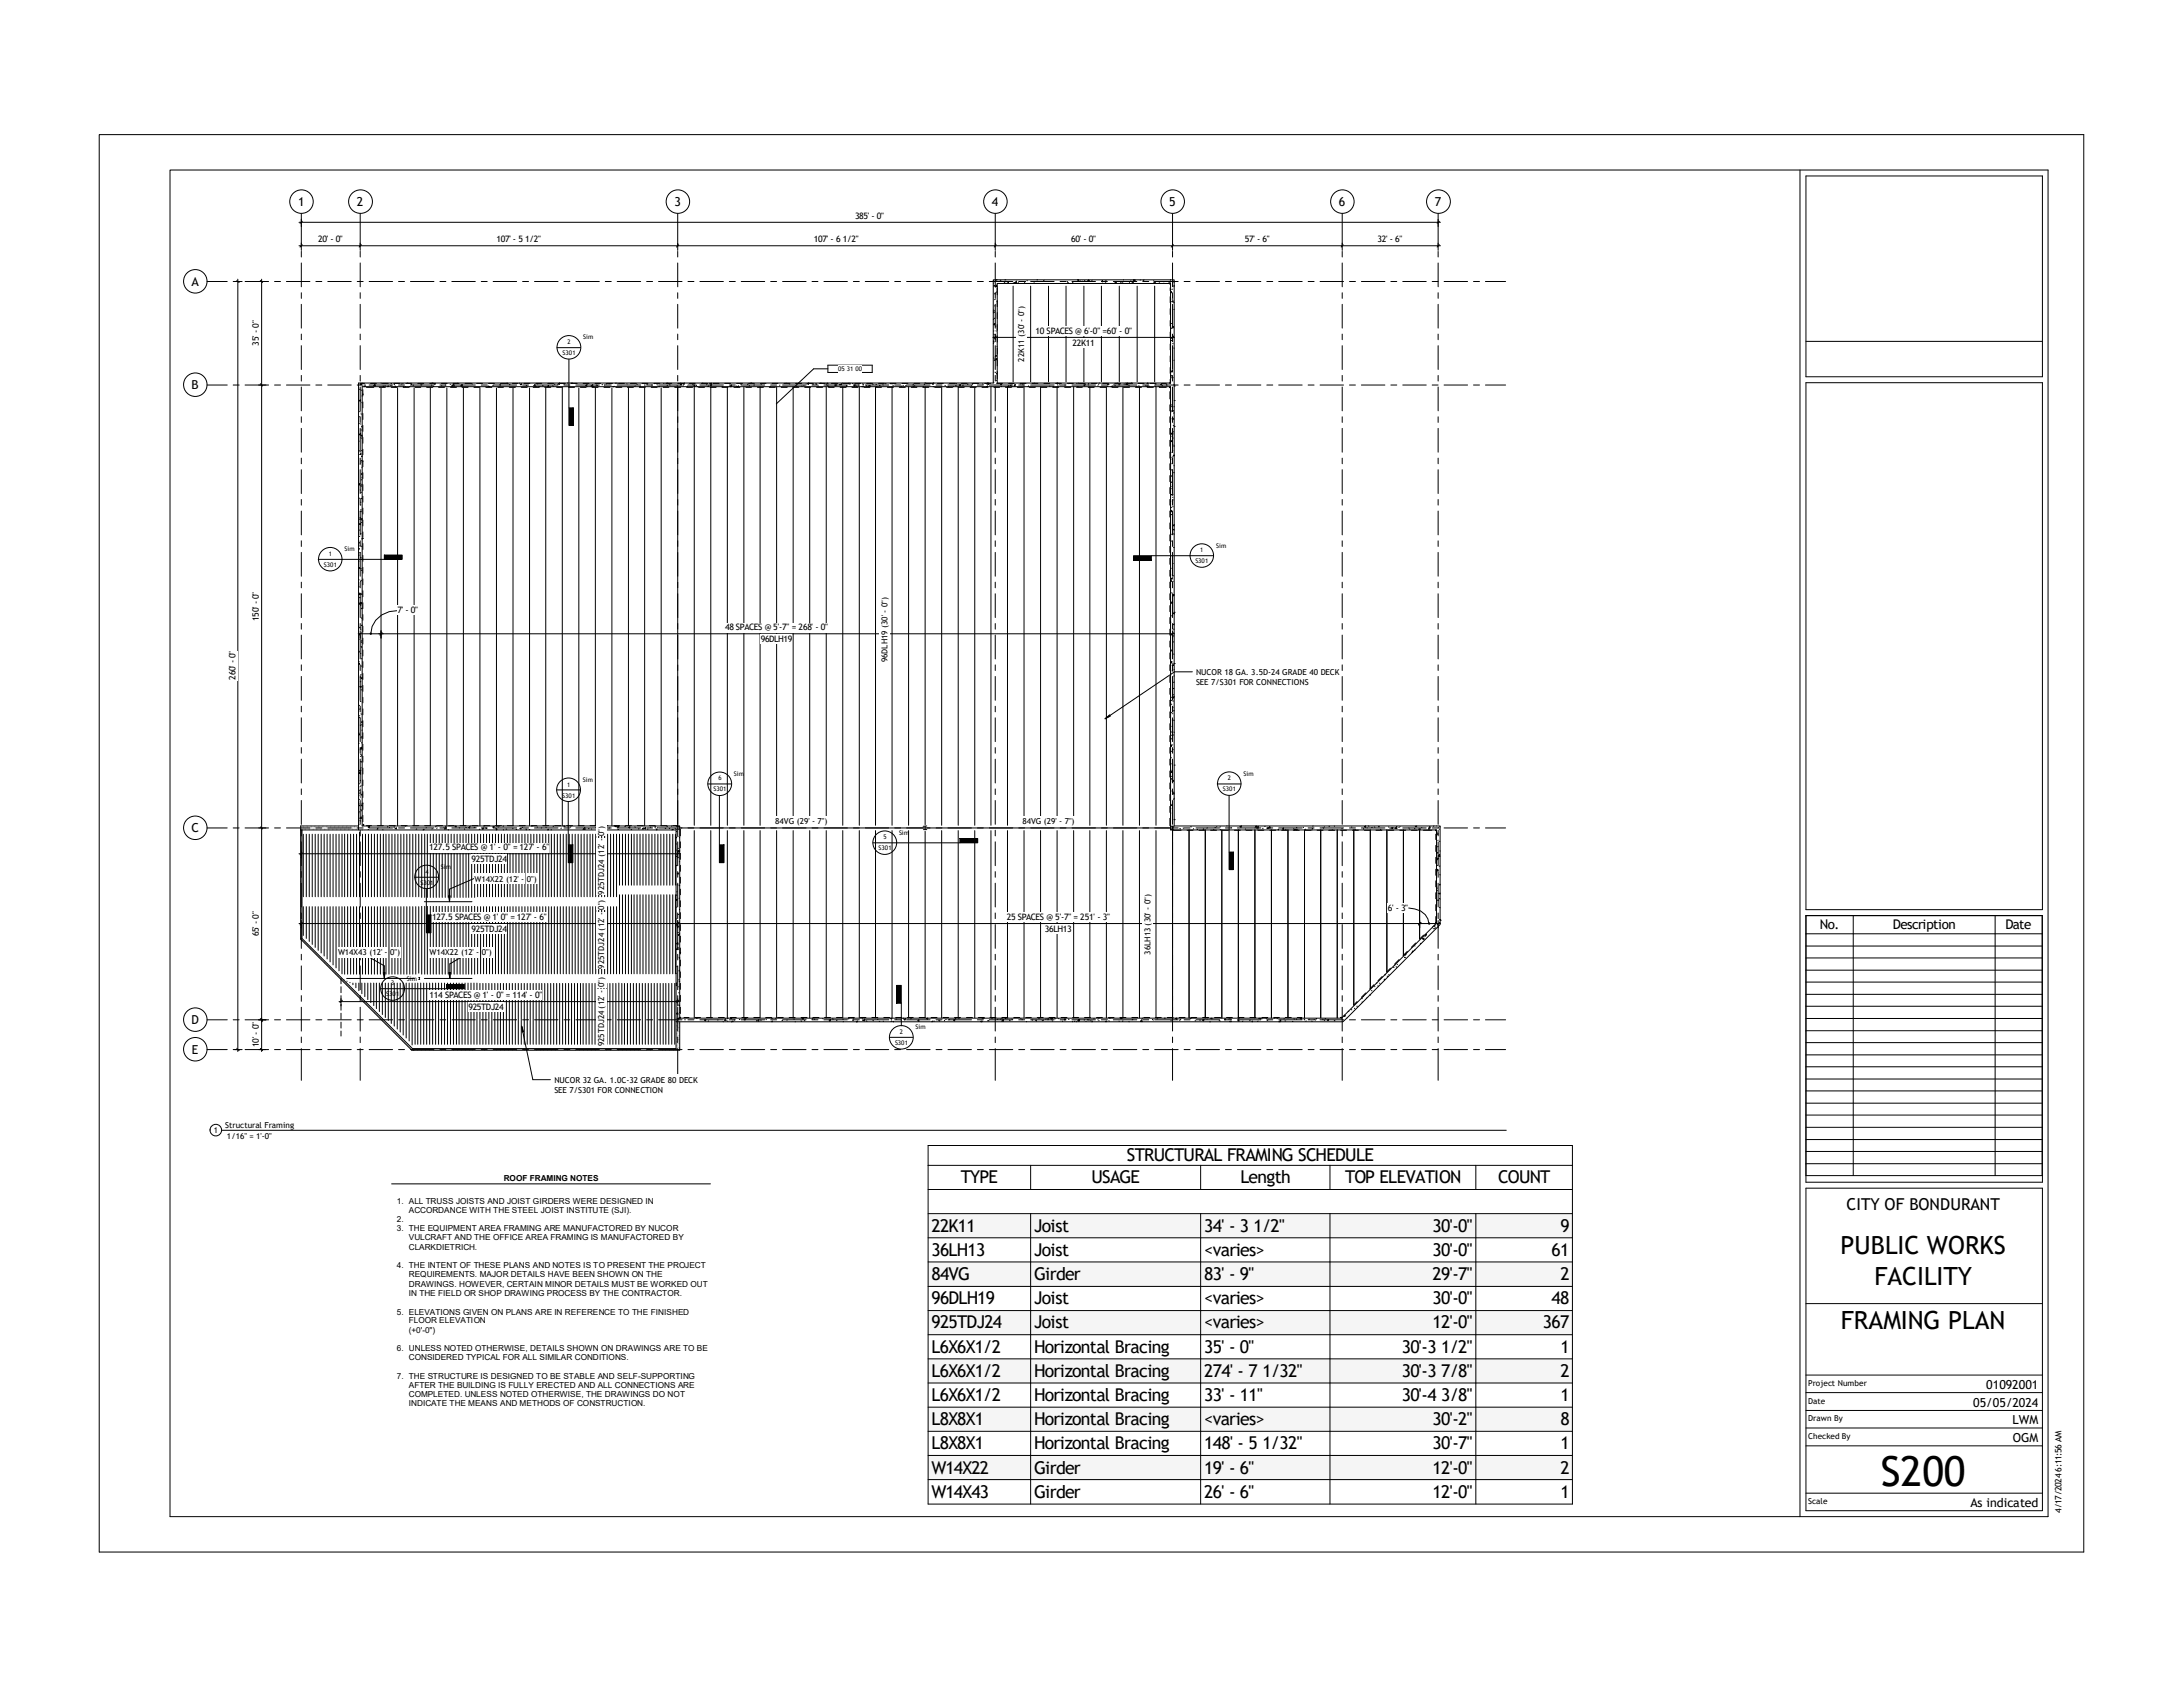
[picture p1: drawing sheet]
<svg xmlns="http://www.w3.org/2000/svg" width="279mm" height="216mm" viewBox="0 0 279 216" stroke-linecap="round" stroke-linejoin="round" font-family="sans-serif">
<defs><g id="words">
<text font-size="5.3" x="240.7" y="190.2">S200</text>
<g font-size="3.2">
<text x="235.6" y="160.4">PUBLIC WORKS</text>
<text x="239.9" y="164.5">FACILITY</text>
<text x="235.6" y="170.1">FRAMING PLAN</text>
</g>
<g font-size="2.3">
<text x="144.2" y="148.6">STRUCTURAL FRAMING SCHEDULE</text>
<text x="123" y="151.4">TYPE</text>
<text x="139.7" y="151.4">USAGE</text>
<text x="158.8" y="151.4">Length</text>
<text x="172.2" y="151.4">TOP ELEVATION</text>
<text x="191.8" y="151.4">COUNT</text>
<text x="119.2" y="157.6">22K11</text>
<text x="119.2" y="160.7">36LH13</text>
<text x="132.4" y="160.7">Joist</text>
<text x="132.4" y="157.6">Joist</text>
<text x="154.1" y="157.6">34' - 3 1/2&quot;</text>
<text x="154.1" y="160.7">&lt;varies&gt;</text>
<text x="183.3" y="160.7">30'-0&quot;</text>
<text x="183.3" y="157.6">30'-0&quot;</text>
<text x="198.6" y="160.7">61</text>
<text x="199.7" y="157.6">9</text>
<text x="119.2" y="163.8">84VG</text>
<text x="119.2" y="166.9">96DLH19</text>
<text x="132.4" y="163.8">Girder</text>
<text x="132.4" y="166.9">Joist</text>
<text x="154.1" y="166.9">&lt;varies&gt;</text>
<text x="154.1" y="163.8">83' - 9&quot;</text>
<text x="183.3" y="166.9">30'-0&quot;</text>
<text x="183.3" y="163.8">29'-7&quot;</text>
<text x="198.6" y="166.9">48</text>
<text x="199.7" y="163.8">2</text>
<text x="119.2" y="170">925TDJ24</text>
<text x="119.2" y="173.1">L6X6X1/2</text>
<text x="132.4" y="170">Joist</text>
<text x="132.4" y="173.1">Horizontal Bracing</text>
<text x="154.1" y="173.1">35' - 0&quot;</text>
<text x="154.1" y="170">&lt;varies&gt;</text>
<text x="179.4" y="173.1">30'-3 1/2&quot;</text>
<text x="183.3" y="170">12'-0&quot;</text>
<text x="197.5" y="170">367</text>
<text x="199.7" y="173.1">1</text>
<text x="119.2" y="176.2">L6X6X1/2</text>
<text x="119.2" y="179.3">L6X6X1/2</text>
<text x="132.4" y="176.2">Horizontal Bracing</text>
<text x="132.4" y="179.3">Horizontal Bracing</text>
<text x="154.1" y="176.2">274' - 7 1/32&quot;</text>
<text x="154.1" y="179.3">33' - 11&quot;</text>
<text x="179.4" y="176.2">30'-3 7/8&quot;</text>
<text x="179.4" y="179.3">30'-4 3/8&quot;</text>
<text x="199.7" y="176.2">2</text>
<text x="199.7" y="179.3">1</text>
<text x="119.2" y="182.4">L8X8X1</text>
<text x="119.2" y="185.5">L8X8X1</text>
<text x="132.4" y="182.4">Horizontal Bracing</text>
<text x="132.4" y="185.5">Horizontal Bracing</text>
<text x="154.1" y="182.4">&lt;varies&gt;</text>
<text x="154.1" y="185.5">148' - 5 1/32&quot;</text>
<text x="183.3" y="182.4">30'-2&quot;</text>
<text x="183.3" y="185.5">30'-7&quot;</text>
<text x="199.7" y="182.4">8</text>
<text x="199.7" y="185.5">1</text>
<text x="119.2" y="191.7">W14X43</text>
<text x="119.2" y="188.6">W14X22</text>
<text x="132.4" y="191.7">Girder</text>
<text x="132.4" y="188.6">Girder</text>
<text x="154.1" y="191.7">26' - 6&quot;</text>
<text x="154.1" y="188.6">19' - 6&quot;</text>
<text x="183.3" y="191.7">12'-0&quot;</text>
<text x="183.3" y="188.6">12'-0&quot;</text>
<text x="199.7" y="191.7">1</text>
<text x="199.7" y="188.6">2</text>
</g>
<text font-size="2.1" x="236.3" y="154.8">CITY OF BONDURANT</text>
<g font-size="1.7">
<text x="232.9" y="118.9">No.</text>
<text x="242.3" y="118.9">Description</text>
<text x="256.7" y="118.9">Date</text>
</g>
<g font-size="1.6">
<text x="38.1" y="26.4">1</text>
<text x="45.7" y="26.4">2</text>
<text x="86.3" y="26.3">3</text>
<text x="127" y="26.3">4</text>
<text x="149.6" y="26.4">5</text>
<text x="171.4" y="26.4">6</text>
<text x="183.6" y="26.4">7</text>
<text x="24.5" y="36.6">A</text>
<text x="24.5" y="49.8">B</text>
<text x="24.5" y="106.5">C</text>
<text x="24.5" y="131.1">D</text>
<text x="24.6" y="134.8">E</text>
<text x="254.2" y="177.7">01092001</text>
<text x="252.6" y="180">05/05/2024</text>
<text x="257.6" y="182.2">LWM</text>
<text x="257.6" y="184.5">OGM</text>
<text x="252.2" y="192.8">As indicated</text>
</g>
<g font-size="1.1">
<text x="109.4" y="28">385' - 0&quot;</text>
<text x="40.7" y="31">20' - 0&quot;</text>
<text x="63.5" y="31">107' - 5 1/2&quot;</text>
<text x="104.2" y="31">107' - 6 1/2&quot;</text>
<text x="137.1" y="31">60' - 0&quot;</text>
<text x="159.3" y="31">57' - 6&quot;</text>
<text x="176.3" y="31">32' - 6&quot;</text>
<text x="33.1" y="44.2" transform="rotate(-90 33.1 44.2)">35' - 0&quot;</text>
<text x="132.5" y="42.7">10 SPACES @ 6'-0&quot; =60' - 0&quot;</text>
<text x="137.3" y="44.2">22K11</text>
<text x="33.1" y="79.5" transform="rotate(-90 33.1 79.5)">150' - 0&quot;</text>
<text x="50.9" y="78.4">7' - 0&quot;</text>
<text x="92.8" y="80.7">48 SPACES @ 5'-7&quot; = 268' - 0&quot;</text>
<text x="97.4" y="82.2">96DLH19</text>
<text x="30.1" y="87" transform="rotate(-90 30.1 87)">260' - 0&quot;</text>
<text x="54.9" y="108.8">127.5 SPACES @ 1' - 0&quot; = 127' - 6&quot;</text>
<text x="60.4" y="110.3">925TDJ24</text>
<text x="33.1" y="119.8" transform="rotate(-90 33.1 119.8)">65' - 0&quot;</text>
<text x="55.3" y="117.8">127.5 SPACES @ 1' 0&quot; = 127' - 6&quot;</text>
<text x="60.4" y="119.3">925TDJ24</text>
<text x="128.9" y="117.8">25 SPACES @ 5'-7&quot; = 251' - 3&quot;</text>
<text x="133.7" y="119.3">36LH13</text>
<text x="177.6" y="116.5">6' - 3&quot;</text>
<text x="55" y="127.7">114 SPACES @ 1' - 0&quot; = 114' - 0&quot;</text>
<text x="59.9" y="129.2">925TDJ24</text>
<text x="33.1" y="134" transform="rotate(-90 33.1 134)">10' - 0&quot;</text>
<text x="50.8" y="154">1. ALL TRUSS JOISTS AND JOIST GIRDERS WERE DESIGNED IN</text>
<text x="52.3" y="155.2">ACCORDANCE WITH THE STEEL JOIST INSTITUTE (SJI).</text>
<text x="64.5" y="151.2">ROOF FRAMING NOTES</text>
<text x="50.8" y="156.4">2.</text>
<text x="50.8" y="157.6">3. THE EQUIPMENT AREA FRAMING ARE MANUFACTORED BY NUCOR</text>
<text x="52.3" y="158.7">VULCRAFT AND THE OFFICE AREA FRAMING IS MANUFACTORED BY</text>
<text x="52.3" y="159.9">CLARKDIETRICH.</text>
<text x="50.8" y="162.3">4. THE INTENT OF THESE PLANS AND NOTES IS TO PRESENT THE PROJECT</text>
<text x="52.3" y="163.5">REQUIREMENTS. MAJOR DETAILS HAVE BEEN SHOWN ON THE</text>
<text x="52.3" y="164.7">DRAWINGS. HOWEVER, CERTAIN MINOR DETAILS MUST BE WORKED OUT</text>
<text x="52.3" y="165.9">IN THE FIELD OR SHOP DRAWING PROCESS BY THE CONTRACTOR.</text>
<text x="50.8" y="168.2">5. ELEVATIONS GIVEN ON PLANS ARE IN REFERENCE TO THE FINISHED</text>
<text x="50.8" y="172.9">6. UNLESS NOTED OTHERWISE, DETAILS SHOWN ON DRAWINGS ARE TO BE</text>
<text x="52.3" y="169.4">FLOOR ELEVATION</text>
<text x="52.3" y="170.6">(+0'-0&quot;)</text>
<text x="50.8" y="176.5">7. THE STRUCTURE IS DESIGNED TO BE STABLE AND SELF-SUPPORTING</text>
<text x="52.3" y="174.1">CONSIDERED TYPICAL FOR ALL SIMILAR CONDITIONS.</text>
<text x="52.3" y="177.7">AFTER THE BUILDING IS FULLY ERECTED AND ALL CONNECTIONS ARE</text>
<text x="52.3" y="178.8">COMPLETED. UNLESS NOTED OTHERWISE, THE DRAWINGS DO NOT</text>
<text x="52.3" y="180">INDICATE THE MEANS AND METHODS OF CONSTRUCTION.</text>
<text x="263.9" y="193.6" transform="rotate(-90 263.9 193.6)">4/17/2024 6:11:56 AM</text>
</g>
<g font-size="1">
<text x="131.1" y="46.3" transform="rotate(-90 131.1 46.3)">22K11 (30' - 0&quot;)</text>
<text x="113.6" y="84.7" transform="rotate(-90 113.6 84.7)">96DLH19 (30' - 0&quot;)</text>
<text x="153.1" y="86.4">NUCOR 18 GA. 3.5D-24 GRADE 40 DECK</text>
<text x="153.1" y="87.7">SEE 7/S301 FOR CONNECTIONS</text>
<text x="99.2" y="105.5">84VG (29'</text>
<text x="103.9" y="105.5">- 7&quot;)</text>
<text x="130.9" y="105.5">84VG (29'</text>
<text x="135.6" y="105.5">- 7&quot;)</text>
<text x="60.7" y="112.8">W14X22 (12'</text>
<text x="66.7" y="112.8">-</text>
<text x="67.4" y="112.8">0&quot;)</text>
<text x="43.3" y="122.3">W14X43 (12'</text>
<text x="49.2" y="122.3">-</text>
<text x="50" y="122.3">0&quot;)</text>
<text x="55" y="122.3">W14X22 (12'</text>
<text x="61" y="122.3">-</text>
<text x="61.7" y="122.3">0&quot;)</text>
<text x="77.3" y="123.9" transform="rotate(-90 77.3 123.9)">925TDJ24 (12' - 0&quot;) 925TDJ24 (12' - 0&quot;)</text>
<text x="147.2" y="122.2" transform="rotate(-90 147.2 122.2)">36LH13 (30' - 0&quot;)</text>
<text x="77.3" y="133.9" transform="rotate(-90 77.3 133.9)">925TDJ24 (12' - 0&quot;)</text>
<text x="70.9" y="138.6">NUCOR 32 GA. 1.0C-32 GRADE 80 DECK</text>
<text x="70.9" y="139.9">SEE 7/S301 FOR CONNECTION</text>
<text x="27.3" y="145">1</text>
<text x="28.8" y="144.4">Structural Framing</text>
<text x="29" y="145.7">1/16&quot; = 1'-0&quot;</text>
<text x="231.4" y="177.3">Project Number</text>
<text x="231.4" y="179.6">Date</text>
<text x="231.4" y="184.2">Checked By</text>
<text x="231.4" y="181.9">Drawn By</text>
<text x="231.4" y="192.5">Scale</text>
</g>
<g font-size=".8">
<text x="72" y="45.4">S301</text>
<text x="72.6" y="44">2</text>
<text x="74.6" y="43.4">Sim</text>
<text x="107.3" y="47.5">05 31 00</text>
<text x="42.1" y="71.1">1</text>
<text x="44.1" y="70.5">Sim</text>
<text x="153.6" y="70.7">1</text>
<text x="155.7" y="70.1">Sim</text>
<text x="41.4" y="72.5">S301</text>
<text x="153" y="72.1">S301</text>
<text x="72.6" y="100.7">1</text>
<text x="74.6" y="100.1">Sim</text>
<text x="91.3" y="101.3">S301</text>
<text x="91.9" y="99.9">6</text>
<text x="93.9" y="99.3">Sim</text>
<text x="156.5" y="101.3">S301</text>
<text x="157.1" y="99.9">2</text>
<text x="159.2" y="99.3">Sim</text>
<text x="72" y="102.1">S301</text>
<text x="113.1" y="107.4">5</text>
<text x="115.1" y="106.8">Sim</text>
<text x="53.8" y="113.2">S301</text>
<text x="54.4" y="111.8">4</text>
<text x="56.4" y="111.2">Sim</text>
<text x="112.4" y="108.8">S301</text>
<text x="52.1" y="125.5">Sim</text>
<text x="49.4" y="127.5">S301</text>
<text x="50.1" y="126.1">3</text>
<text x="117.2" y="131.7">Sim</text>
<text x="114.6" y="133.7">S301</text>
<text x="115.2" y="132.3">2</text>
</g>
</g></defs>
<g fill="none" stroke="#000" stroke-width=".13">
<path d="M127.1 39.8h.1M127.2 39.7l.1 .1M127.2 36.5h.1M127.2 36.6l.1 .1M127.3 36v.1M127.3 37.6h.1M127.3 39.1v.1M127.3 39.9v.1M127.4 38.3l-.1 .1M127.4 35.8h.1M127.4 36.7h.1M127.4 37.5h-.1"/>
<path d="M127.5 35.9h-.1M127.5 35.8h.1M127.5 37.4h.1M127.6 36.5v.2h-.2zM127.6 38.6h.1M127.6 36.3h22.2v12.7h-22.2zM128 35.9h.1M128.5 36.1l.1 .1M128.6 35.8h.1M129.1 36.3v-.1h-.2l.1 .1M129.7 36.6v12.3M129.8 36.2h-.1"/>
<path d="M129.8 36.2h.1M129.9 36.2l.2-.2v.2zM130 36.2h.1M130.3 36.1v.1M131.1 36.2h.1M131.2 36h.1M131.4 35.9h.1M131.9 36.6v12.3M132.4 36.1h-.1M132.4 36.2v.1M132.7 35.8h.1M133.6 35.9h.1"/>
<path d="M134.2 36.6v12.3M135.2 36.3h.1M136.4 36.6v12.3M136.6 36l.1 .1M136.7 36.2h.1M137.3 36.2h-.1M137.9 35.8h.1v.1zM138.3 35.9l-.1 .1M138.6 36h-.1M138.7 36.6v12.3M138.8 35.9h.1M139.3 35.8l-.1 .1h.2v-.1"/>
<path d="M139.8 35.9h-.1M141 36l.1-.1v.2zM141 36.6v12.3M141.4 36l.2-.1-.1 .2zM142.7 36.2l.1-.1 .1 .1zM143.3 36.6v12.3M143.5 36.2h-.1M143.6 36.2v.1M143.6 36.1h.1M143.8 35.8h.1M144.3 36h.1M144.5 36.3l.1-.1v.1"/>
<path d="M144.7 35.9v.1M144.9 36l.1 .1M145 36.3v-.1h-.1v.1M145 35.9h.1M145.1 35.8h.1M145.2 35.9h.1M145.3 35.8h-.2M145.5 36.6v12.3M146 35.8l-.1 .1M146.3 35.9h.1M146.4 35.8h.1M147.6 35.9l.1 .1"/>
<path d="M147.8 36.6v12.3M147.8 36l.1 .2h-.2zM148.3 36.1h.1M148.4 36.2v.1M148.9 36l.1 .1M149.7 36.1l-.1 .1M149.7 36.3v.1l.1-.1M149.7 36.2h.1M149.8 35.8v.1M149.8 36.8v.4M149.8 38v.7M149.8 39.5v.8"/>
<path d="M149.8 37.4l.1-.1v.2l-.1-.1M150 38.6l.1-.1 .1 .2zM150 38.3h.1M150.1 37h-.1M150.2 36.1h.1M150.2 38.7h.1M150.3 36.5v.1M150.3 39.6h-.1M45.9 57.7h.1M45.9 56.4l.1 .1M45.9 53.3h.1M46 55.6l.1-.1 .1 .2z"/>
<path d="M46 51.3l.1-.1v.2zM46 54.2h-.1M46 49.8h.1M46 52.7h.1M46.1 58.2l.1-.2v.2zM46.1 59.4h.1M46.1 54.2v.1M46.1 49.1h.6M46.2 55h.1M46.2 49.9l.1 .1M46.2 53h.1M46.2 56l.1 .1"/>
<path d="M46.2 59.1h.1M46.2 49.1l.1 .1h-.2zM46.2 58.9l.1 .1M46.3 54.6l.1 .1M46.3 57.7h.1M46.3 50.7h.1M46.3 51.5l.1 .1M46.4 58.3l-.1 .1h.1M46.4 55.7l-.2 .1h.2M46.4 59h.1M46.4 49.5h103.4v56.7h34.1v12l-12.2 12.1h-84.7v-24.6h-40.6zM46.4 59.8h-.1"/>
<path d="M46.4 50.4l.1 .1h-.1zM46.4 49.9v.8M46.4 51.4v.8M46.4 52.9v.8M46.4 54.4v.8M46.4 56v.7M46.4 57.5v.7M46.4 59v.7M46.6 49.5h.1M46.7 49.2v.1M46.7 49.3v.1M46.9 49.6h.9"/>
<path d="M47.4 49.1h.8M47.8 49.4l.2-.2v.2zM48 49.3h.1M48 49.1v.1M48.6 49.6h.7M48.8 49v.1M48.8 49.7v56M48.9 49.1h.8M49 49.4h.1M49.3 49.4h.1M49.6 49.5l.1-.1v.1M50 49.3h.1"/>
<path d="M50 49.1h.1M50.1 49.6h.7M50.4 49.1h.8M50.4 49.1l.1 .1M50.5 49.4h.1M50.9 49.7v56M51.4 49.1h.1M51.5 49.1h.1M51.6 49.6h.8M51.7 49.4l-.1 .1M51.9 49.4v.1M51.9 49.1h.8"/>
<path d="M52.4 49.4l.1 .1M52.6 49.2h.1M53 49.3h-.1M53 49.7v56M53.1 49.6h.7M53.5 49.1h.7M53.8 49.2l.1 .1M53.9 49.2l.1 .1M54.1 49.1h.1M54.6 49.6h.8M55 49.1h.7M55.1 49.7v56"/>
<path d="M55.2 49.3h.1M55.3 49h.1M55.5 49.4v.1M55.5 49.1h.2v.1zM56.1 49.6h.8M56.5 49.1h.7M56.5 49.4h.1M57 49.3h.1M57.2 49.7v56M57.6 49.2h.1M57.7 49.6h.7M57.8 49.4h.1"/>
<path d="M57.9 49.4h-.1M57.9 49.4l.2-.2v.2zM58 49.1h.8M59 49.3l.2-.1-.1 .2zM59 49.3l.1 .1M59.1 49.4v.1M59.1 49.2v.1M59.1 49.6h.8M59.3 49.7v56M59.5 49.1h.8M60.4 49.1h-.1M60.4 49.1h.1"/>
<path d="M60.7 49.6h.7M61 49.1h.8M61.4 49.7v56M62.2 49.6h.7M62.4 49.4h.1M62.5 49.5h.2M62.5 49.1h.8M63.1 49.3v.1M63.5 49.7v56M63.7 49.6h.7M64.1 49.4h-.1M64.1 49.2h-.1"/>
<path d="M64.1 49.1h.7M65 49v.1l-.1-.1M65.2 49.6h.8M65.3 49.2h-.1M65.6 49.1h.7M65.7 49.7v56M66.5 49v.1M66.6 49.2l.1-.1 .1 .1zM66.7 49.6h.8M67.1 49.1h.7M67.4 49.3v.1M67.8 49.7v56"/>
<path d="M68.2 49.6h.8M68.3 49.4l.2-.2v.2zM68.6 49.1h.7M68.7 49.1h.1M69 49.5h.1M69.4 49.4h.1M69.7 49.6h.8M69.8 49.7v56M70.1 49.5l.1-.1v.1M70.1 49.1h.8M70.2 49.3l-.1 .1M70.7 49.4h.1"/>
<path d="M71 49.1v.1M71.2 49.6h.8M71.5 49.1l-.1 .1M71.5 49.1l.1-.1v.2zM71.6 49.1h.7M71.7 49.1h-.1M72 49.7v56M72.2 49.1v.1M72.8 49.6h.7M73.1 49.1h.8M73.3 49h-.2M74.1 49.7v56"/>
<path d="M74.3 49.6h.7M74.6 49.1h.8M75 49.3l.1-.1v.2zM75.1 49.4v.1M75.6 49.4l.3-.2v.2zM75.8 49.6h.7M75.9 49.5h.1M76.2 49.1h.7M76.2 49.6v56.1M76.4 49.3h-.1M76.4 49.3h.1M77 49.2h.1"/>
<path d="M77.3 49.6h.8M77.3 49.2l.1 .1M77.6 49.1h.1M77.6 49.1h.8M77.9 49.1h.1M78.3 49.7v56M78.4 49.5h.1M78.4 49.5h.2M78.7 49l.1 .1M78.8 49.6h.8M78.9 49l.1 .1M79.2 49.1h.7"/>
<path d="M80.2 49.1h.1M80.3 49.6h.8M80.4 49.7v56M80.7 49.1h.7M81.3 49.4h-.1M81.5 49.1l.1 .1M81.8 49.6h.8M82 49.4l-.1 .1M82.2 49.1h.7M82.5 49.4h.1M82.5 49.7v56M82.6 49.2l-.1 .1"/>
<path d="M82.8 49.2h.1M83.4 49.6h.7M83.4 49.3h.1M83.7 49.1h.8M83.8 49.1h-.1M84.1 49.2l.1 .1M84.3 49.5h.1M84.6 49.7v56M84.9 49.6h.7M84.9 49.1h.1M85.2 49.1h.8M85.4 49.3v.1"/>
<path d="M85.5 49v.1l-.1-.1M85.7 49.2l.1 .1M86.4 49.6h.7M86.7 49.4h.1M86.7 49.1h.8M86.7 49.7v56h-.6M87.1 49.2l.1-.1v.1zM87.1 49l.1 .1M87.4 49.1l.2-.1-.1 .2zM87.5 49.4h-.1M87.9 49.6h.7M88 49.4h.1"/>
<path d="M88.2 49.1h.8M88.7 49.2h-.1M88.8 49.4l.1-.2v.2zM88.9 49.5v56.1M88.9 49.4h.1M89.1 49.3l.1 .1M89.4 49.6h.8M89.7 49.1h.9M90 49l-.1 .1M90.4 49.2h.1M90.6 49.5l.1-.1v.1M90.9 49.3l.2-.1-.1 .2z"/>
<path d="M90.9 49.6h.8M91 49.5v56.1M91 49.1h.1M91.1 49v.1l-.2-.1M91.3 49.1h.7M92.4 49.5h.1M92.4 49.6h.8M92.8 49.1h.7M93.1 49.5v56.1M93.4 49.5l.2-.2v.2M93.6 49.3v.1M93.9 49.6h.8"/>
<path d="M94.2 49.4h.1M94.3 49.1h.7M94.4 49.5h.1M94.4 49.5l.1-.1v.1M94.9 49.1l-.1 .1M95.2 49.5v56.1M95.5 49.6h.7M95.7 49.1v.1M95.8 49.1h.8M95.9 49.4h.1M96.1 49h.1M96.5 49.3h.1"/>
<path d="M96.9 49.6h.8M97.3 49.5v56.1M97.3 49.1h.7M97.5 49.1l-.1 .1M98.5 49.6h.7M98.6 49.4v.1M98.8 49.1h.8M99.4 49.5v56.1M99.8 49.3h.1M100 49.6h.8M100.3 49.1h.8M100.6 49v.1"/>
<path d="M101.1 49.1h-.1M101.5 49.6h.7M101.5 49.5v56.1M101.9 49.4h.1M102.6 49.1h-.7M102.6 49.4h.1M102.9 49.3h.1M103 49.6h.8M103.2 49.1h.1M103.3 49.1l.2-.1v.2zM103.3 49.1h.8M103.6 49.5v56.1"/>
<path d="M104 49.1l.1 .1M104.4 49.1h.1M104.4 49.1l.1 .1M104.5 49.6h.8M104.8 49.4h-.1M104.9 49.1h.7M105.1 49l-.1 .1M105.7 49.2l.1 .1M105.7 49.5v56.1M106 49v.1l-.1-.1M106 49.3h-.1M106 49.4l.1 .1"/>
<path d="M106 49.6h.8M106.4 49.1h.7M106.8 49.3l.2-.1-.1 .2zM107 49.3h.1M107.2 49.1h.1M107.4 49.2l.1 .1M107.5 49.6h.8M107.7 49.1v.1h-.1zM107.9 49v.1M107.9 49.5v56.1M107.9 49.1h.7M108.3 49.3l.1 .1"/>
<path d="M108.4 49.4l-.1 .1M108.7 49l-.1 .1h.2v-.1M109.1 49.6h.7M109.1 49.1h.1M109.4 49.1h.8M109.4 49.2v.2h-.1zM109.6 49.4h.1M109.9 49.3h.1M110 49.5v56.1M110.3 49.5h.1M110.3 49.5l.2-.1-.1 .1M110.4 49.1h.1"/>
<path d="M110.4 49.2h.1M110.6 49.6h.7M110.9 49.1h.8M110.9 49.4l.1 .1M110.9 49.4h.1M111.1 49.5l.2-.2 .1 .2M111.7 49.1l.1 .1M112.1 49.6h.7M112.1 49.5v56.1M112.2 49.2h-.1M112.4 49.1h.8M112.6 49.3v.1"/>
<path d="M113 49.2v.1M113.4 49.1h-.1M113.6 49.6h.7M113.9 49.1h.8M114 49.1h.1M114.2 49.5v56.1M114.3 49.3h.1M115.1 49.6h.8M115.4 49.4h-.1M115.4 49.1h.8M115.6 49.3v.1M116 49.3l-.1 .1"/>
<path d="M116.3 49.5v56.1M116.6 49.6h.7M116.8 49.2h.1M116.8 49.4h.1M117 49.1h.7M117.1 49.4h-.1M118.1 49.6h.8M118.2 49.4v.1M118.4 49h.1M118.4 49.1l-.1 .1M118.4 49.5v56M118.5 49.1h.7"/>
<path d="M119.3 49.1l.2-.1-.1 .2zM119.4 49.5h.1M119.5 49v.1M119.6 49.6h.8M120 49.1h.7M120.5 49.5v56.1M120.9 49.3l.1 .1M121.2 49.6h.7M121.5 49.1h.8M122 49.4v.1M122.3 49.4h.1M122.3 49.1h.1"/>
<path d="M122.6 49.6h.8M122.6 49.5v56.1M122.8 49.3l.1-.1v.2zM123 49.1h.8M123.3 49.3l-.1 .1M123.9 49.1l-.1 .1M124.2 49.6h.7M124.3 49.4h.1M124.4 49.1h.1M124.5 49.1h.8M124.5 49.1l-.1 .1M124.8 49.7v55.9"/>
<path d="M125.7 49.6h.7M125.8 49.1v.1M126 49.1h.8M126.2 49.5l.2-.1v.1M126.5 49v.2l-.2-.1 .1-.1v.1v-.1M126.8 49.5v56.1M127.1 43.6l.1 .2h-.1M127.1 40.9h.1M127.2 41.5l.1-.1v.2zM127.2 42.8h.1M127.2 45.8h.1M127.2 48.9h.1"/>
<path d="M127.2 43.9l-.1 .1M127.2 49.6h.7M127.2 42.3v.1M127.2 43.1l-.1 .1M127.2 40h-.1M127.3 46.1h.1M127.3 41.5l-.1 .1M127.3 40.7l-.1 .1M127.3 47.6l.1 .1M127.4 45.6l.1-.1v.1zM127.4 41.7h.1M127.4 46l.2-.1v.2z"/>
<path d="M127.5 48.7h.1M127.5 42.3v.1M127.6 49.1h.7M127.6 47.8h-.1M127.6 44.3h.1M128.1 49.2l.1-.1v.1zM128.2 49.4l-.1 .1M128.7 49.6h.8M128.9 49.5v56.1M129 49.5l.1-.1v.1M129.1 49.1h.7M129.5 49.3h-.2"/>
<path d="M129.9 49.2h.1M129.9 49.2v.2h-.1zM130.2 49.6h.8M130.6 49.1h.7M130.7 49.1h-.1M130.8 49.1h.1M130.9 49.2l.1 .1M131.1 49.5v56.1M131.6 49.5l.1-.1v.1M131.7 49.6h.8M132.1 49.1h.7M132.4 49v.1"/>
<path d="M133.2 49.5v56.1M133.2 49.6h.8M133.6 49.1h.8M134.4 49.4h-.1M134.7 49.6h.8M135.1 49.1h.7M135.2 49.1l.2-.1-.1 .1zM135.3 49.5v56.1M135.3 49.4h.1M135.6 49.2v.1M136.3 49.3h.1M136.3 49.6h.7"/>
<path d="M136.6 49.1h.8M136.9 49.1h-.1M137.4 49.5v56.1M137.8 49.1h.1M137.8 49.6h.7M137.9 49.5h.1M138 49v.1M138.1 49.1h.8M138.7 49.3l.2-.1-.1 .2zM139.3 49.1h.1M139.3 49.2v.1M139.3 49.6h.7"/>
<path d="M139.5 49.5v56.1M139.7 49.1h.7M140.5 49.4h.1M140.6 49.1v.1M140.8 49.6h.8M141.1 49.1h.8M141.6 49.5v56.1M141.8 49.2h-.1M141.8 49.4h-.1M141.9 49.2h.1M142.2 49.5l.2-.1-.1 .1M142.3 49.6h.8"/>
<path d="M142.7 49.1h.7M142.7 49.3h.1M143 49v.1M143.2 49.2v.1M143.3 49.2h.1M143.7 49.5v56.1M143.8 49.6h.8M143.8 49.1h.1M144.1 49.2l.2-.2v.2zM144.1 49v.1M144.2 49.1h.7M144.4 49.3h.1"/>
<path d="M144.8 49h.1M145.3 49.6h.8M145.7 49.1h.7M145.8 49.4h.1M145.8 49.5v56.1M146.7 49.3l-.1 .1M146.8 49.5l.1-.1v.1M146.9 49.6h.7M146.9 49v.1v-.1M147 49.4h.1M147.2 49.1h.8M147.8 49.4h.1"/>
<path d="M148 49.5v56.1M148 49.1l-.1 .1M148.3 49.4l.1 .1M148.4 49.6h.9M148.5 49.2l.2-.1v.1zM148.7 49.1h.6M148.7 49.4h.1M149.3 49.1v.1M149.4 49.3h-.1M149.7 49h.1M149.7 49.5l.1 .1zM149.7 50.1v1"/>
<path d="M149.7 51.8v.8M149.7 53.3v.8M149.7 54.8v.8M149.7 56.3v.8M149.7 57.9v.7M149.7 59.4v.7M149.8 41v.7M149.8 42.5v.8M149.8 44v.8M149.8 45.6v.7M149.8 47v.8M149.8 48.6v.3"/>
<path d="M149.8 58.8h.1M149.8 48h.1l-.1 .2M149.8 52.7h.1M149.8 55.8h.1M149.9 41.4h.1M149.9 42h.1M149.9 43.6h.1M149.9 48.3h.1M149.9 52l.1 .1M149.9 51.8v.1M150 52.6l.2-.1-.1 .2zM150 47.5h.1"/>
<path d="M150 57.9h.1M150 53.6h.1M150 56.4v.1h-.1zM150 41.9l.2-.1v.2zM150 59.3v.1M150.1 44h.1M150.1 48.3h.1M150.1 58.5h-.1M150.1 47.4v.2h-.2zM150.1 55.3v.2h-.2zM150.1 56.9h.1M150.1 57.7h-.1"/>
<path d="M150.1 43.1h.1M150.1 53.6h.1M150.2 58.3h.1M150.2 56l-.1 .1M150.2 54.4v.1M150.2 55.2l-.1 .1M150.2 49.2h.1M150.2 59.6h.1M150.2 44.5l.1 .1M150.2 46.1h.1M150.2 53.6v.1M150.3 57.1h.1"/>
<path d="M150.3 52l-.1 .1M150.3 49.4h.1M150.3 51.3h.1M150.3 54.6h.1M150.3 58.3h-.1h.1M150.3 58.2l-.1 .1h.1M150.3 52.8l-.1 .1M45.9 70.2h.1M45.9 72.6h.1v.2l-.1-.1M45.9 62l.2-.1-.1 .2zM45.9 74.2h.1M45.9 75.1h.1"/>
<path d="M45.9 71.8h.1M45.9 77.3l.2-.2 .1 .2zM45.9 71.8v.1M46 66.4v.1M46 70.2l-.1 .1M46 71l-.1 .1M46 69.4v.1M46 63.8h-.1M46 70.7h.1M46 76.5h.1M46.1 68.6l-.1 .1M46.1 75.9v.2h-.2z"/>
<path d="M46.1 69.8h.1M46.1 67.8l-.1 .1M46.1 67v.1M46.1 67v.1h-.1zM46.1 77.2l.2-.1-.1 .2zM46.1 62.7h.1M46.1 66.2v.1M46.1 75.9h.1M46.1 64.3h.1M46.1 72.7l.1 .1M46.1 68.3h.1M46.1 71.3l.1 .1"/>
<path d="M46.1 74.4l.1 .1M46.1 77.5h.1M46.2 66.5l.2-.1-.1 .1zM46.2 65.5h.1M46.2 74.3h.1M46.2 62.1v.1M46.2 65.2v.1M46.2 64.6h-.1M46.2 65.4h-.1M46.2 63.8h-.1M46.2 66.3l-.1 .1M46.2 72.9l.1 .1"/>
<path d="M46.2 76l.1 .1M46.2 79.1h.1M46.3 63h-.1M46.3 62h.1M46.3 60.7h.1M46.3 63.8h.1M46.3 66.8v.1M46.3 69.9h.1M46.3 62.2h-.1M46.3 61.4h-.1M46.3 61.1h.1M46.3 69h.1"/>
<path d="M46.4 77.8l-.1 .1h.1M46.4 80l-.1 .1h.1M46.4 60.6h-.1M46.4 71.5l-.1 .1M46.4 68.9h.1M46.4 60.5v.8M46.4 62v.8M46.4 63.5v.8M46.4 65v.8M46.4 66.5v.8M46.4 68.1v.7M46.4 69.6v.7"/>
<path d="M46.4 71.1v.7M46.4 72.6v.8M46.4 74.1v.7M46.4 75.6v.8M46.4 77.1v.8M46.4 78.7v.7M149.7 60.9v.7M149.7 62.4v.8M149.7 63.9v.7M149.7 65.4v.8M149.7 66.9v.8M149.7 68.5v.7"/>
<path d="M149.7 69.9v.8M149.7 71.5v.7M149.7 73v.7M149.7 74.5v.7M149.7 76v.8M149.7 77.5v.8M149.7 79v.8M149.8 64.9h.1M149.8 74.3h.1v.1h-.1M149.8 65.4l.1-.1 .1 .2zM149.8 64.1h.1M149.8 72.7h.1"/>
<path d="M149.8 71.2h.1M149.8 79.6h.1M149.9 73.6h-.1M149.9 62.3h.1M149.9 65.8v.1M149.9 63.3l-.1 .1M149.9 74h.2l-.1 .1zM149.9 62.5v.1M149.9 63.3l.2-.1v.2zM149.9 68.4h.1M149.9 75.9h.1M149.9 61.7v.1"/>
<path d="M150 60.9l-.1 .1M150 62.1h.1M150 60.1l-.1 .1M150 69.2l-.1 .1M150 78.8h-.1M150.1 74.4h.1M150.1 77v.2h-.2zM150.1 64.9h.1M150.1 63.6v.1M150.1 72.1h.1M150.1 73.7h.1M150.2 64h-.1"/>
<path d="M150.2 60.5h.1M150.2 70.1h.1M150.2 68.3l.1 .1M150.2 76.1v.1h-.1zM150.3 78.4l-.1 .1 .1 .1v-.1M150.3 78.4h.1M150.3 67.2v-.1l-.1 .2h.1M150.3 79.8l-.1 .1 .1 .1M150.3 67.7l-.1 .1 .1 .1M45.9 94h.1M45.9 93.9v-.1l.1 .2h-.1M45.9 85l.1-.1v.1z"/>
<path d="M45.9 94.1h.1M45.9 83.4h.1l-.1 .1M45.9 84.7h.1M45.9 95.1h.1M45.9 96h.1M45.9 80.2v.1M45.9 81.8h.1M45.9 90.3h.1M46 91.6h.1M46 91.8l.1 .1M46 98.6h.2l-.1 .1zM46 80.3h.1"/>
<path d="M46.1 87.9l.1-.1v.2zM46.1 98.8v.2h-.2zM46.1 90.7l-.1 .1M46.1 87.2h.1M46.1 86.5h.1M46.1 86.7h.1M46.1 89.7l.1 .1M46.1 92.8h.1M46.1 95.8v.1M46.1 98.9v.1M46.1 95.8l.2-.2v.2zM46.1 86.4h.1"/>
<path d="M46.1 96.8h.1M46.1 96.5l.1 .1M46.1 80.5l.1 .1M46.1 83.6l.1 .1M46.1 99.9h.1M46.2 91.4h.1M46.2 94.4h.1M46.2 97.5h.1M46.2 99.1h-.1M46.2 98.3h-.1M46.2 82.7l.1 .1M46.2 82.1l.1 .1"/>
<path d="M46.2 85.2l.1 .1M46.2 88.3h.1M46.3 82h.1M46.3 82.9h.1M46.3 92.5h.1M46.3 84.3h.1M46.3 92.8h.1M46.3 96.6l-.1 .1M46.3 95v.1M46.3 95.8l-.1 .1M46.3 92.4h.1M46.3 94.3l.1 .1"/>
<path d="M46.4 86.7l-.2 .1h.2M46.4 93.4l-.1 .1M46.4 94.2l-.1 .1M46.4 80.1v.8M46.4 81.7v.7M46.4 83.2v.7M46.4 84.7v.7M46.4 86.2v.8M46.4 87.7v.8M46.4 89.2v.8M46.4 90.7v.8M46.4 92.2v.8"/>
<path d="M46.4 93.8v.7M46.4 95.2v.8M46.4 96.8v.7M46.4 98.3v.8M46.4 99.8v.7M149.7 80.5v.8M149.7 82v.8M149.7 83.6v.7M149.7 85.1v.7M149.7 86.6v.7M149.7 88.1v.8M149.7 89.6v.8"/>
<path d="M149.7 91.1v.8M149.7 92.6v.8M149.7 94.1v.8M149.7 95.7v.7M149.7 97.2v.7M149.7 98.7v.7M149.8 83.2h.1M149.8 99.4h.1M149.8 95.5l.1-.1v.1h-.1M149.8 84.8l.2-.1-.1 .1zM149.8 93.6h.1M149.8 94.5h.1"/>
<path d="M149.8 83.2v.2M149.9 98.6h-.1M149.9 81.2h.1M149.9 89.6v.1M149.9 97.7l-.1 .1M149.9 90.1h.1M149.9 91.2h.1M149.9 96.9v.1M149.9 89.2h.1M149.9 99.7h.1M149.9 96.1v.1M150 94.1l.1-.1v.1z"/>
<path d="M150 94.5l-.1 .1M150 95.3l-.1 .1M150 99.9h.2v.1zM150 85.2l.2-.2v.2zM150 85.8h.1M150 85.9h.1M150 93.7v.1M150 98.6l.1 .2h-.2zM150.1 84.9h.1M150.1 95.3h.1M150.1 95.9h.1M150.1 92.1l-.1 .1"/>
<path d="M150.1 92.9l-.1 .1M150.1 91.3v.1M150.1 89.2h.2l-.1 .1zM150.2 82.1v.1M150.2 90.5l-.1 .1M150.2 88.9h.1M150.2 83.7h.1M150.2 80.5h.1M150.2 92.2h.1M150.2 89.7h-.1M150.2 93.7h.1M150.2 88.1h.1"/>
<path d="M150.2 81.4h.1M150.3 86.5h-.1M150.3 84.9h.1M150.3 97.9h.1M150.3 85.7h.1M150.3 87.3h-.1M150.3 90.9l-.1 .1M38.5 106.2h7.4M38.7 106.2v13.9l14.1 14.1h33.7v-28h-40.6v-57.2h81.2v-13.2h23.2v69.9h34v12.6l-12.4 12.5h-85.4M38.8 106.8v8M38.8 116v3.7M39.2 106.8v8"/>
<path d="M39.2 116v4.1M39.6 106.8v8M39.6 116v4.5M40 106.8v8M40 116v4.9M40.3 106.8v8M40.3 116v5.2M40.7 106.8v8M40.7 116v5.6M41.1 106.8v8M41.1 116v6M41.5 106.8v8"/>
<path d="M41.5 116v6.3M41.9 106.8v8M41.9 116v6.7M42.2 106.8v8M42.2 116v7.1M42.6 106.8v8M42.6 116v7.5M43 106.8v8M43 116v7.9M43.4 106.8v8M43.4 116v8.2M43.8 106.8v8"/>
<path d="M43.8 116v8.6M44.1 106.8v8M44.1 116v8.7M44.5 106.8v8M44.5 116v8.7M44.9 106.8v8M44.9 116v8.7M45.3 106.8v8M45.3 116v8.7M45.6 106.8v8M45.6 116v8.7M45.9 102.8v.1"/>
<path d="M45.9 104v.1M45.9 105.7h-7.4v14.5l14.2 14.2h34.3v-3.6M45.9 105.5h.1M45.9 105.5v.1M46 104.7h-.1M46 103.9h-.1M46 106.5v8.3M46 116v8.7M46 101.2h.1M46 100.3h.1M46.1 103.1h-.1M46.1 101.8v.1"/>
<path d="M46.1 105v.1M46.1 102.3h-.1M46.1 101.5h-.1M46.1 102h.1M46.1 100.7h.1M46.2 100.5v.1M46.2 103.6h.1M46.2 104.6l.1 .1h-.2zM46.2 103.8h.1M46.3 102.9h.1M46.4 101.6l-.1 .1h.1M46.4 103.1h-.1l.1 .1"/>
<path d="M46.4 102.8h.1M46.4 106.8v8M46.4 116v8.7M46.4 101.3v.8M46.4 102.8v.8M46.4 104.4v.8M46.5 105.5v.1zM46.8 106.8v8M46.8 116v8.7M46.9 105.7h.6M47.1 105.8l.2-.1-.1 .2zM47.2 106.1l-.1 .1"/>
<path d="M47.2 106.8v8M47.2 116v8.7M47.5 106.8v8M47.5 116v8.7M47.9 106.8v8M47.9 116v8.7M48.3 106.8v8M48.3 116v8.7M48.3 105.7h.8M48.3 106.1h.1M48.4 106h-.1M48.7 106.8v8"/>
<path d="M48.7 116v8.7M49 106.2h.1M49.1 106.8v8M49.1 116v8.7M49.4 106.8v8M49.4 116v8.7M49.7 105.8h-.1M49.8 106.8v8M49.8 116v8.7M49.8 105.9h.1M49.8 105.7h.8M50.2 106.8v8"/>
<path d="M50.2 116v8.7M50.4 105.8h.1M50.4 105.9l.1 .1M50.5 106.8v8M50.5 116v8.7M50.6 106h.2l-.1 .1zM50.9 106.8v8M50.9 116v8.7M51.3 106.8v8M51.3 116v8.7M51.4 105.7h.7M51.7 106.8v8"/>
<path d="M51.7 116v8.7M51.9 105.7h.1M52.1 106.8v8M52.1 116v8.7M52.5 106.8v8M52.5 116v8.7M52.8 106.8v8M52.8 116v8.7M52.8 105.7h.8M53.2 106.8v8M53.2 116v8.7M53.3 106.1h.1"/>
<path d="M53.6 106.8v8M53.6 116v8.5M54 106.8v8.1M54 116v8.7M54.1 106.2l.2-.1-.1 .1M54.3 115.4h6.1M54.4 106.8v8.1M54.4 116v8.7M54.4 105.7h.7M54.6 105.9l-.1 .1M54.7 106.8v8.1M54.7 116v8.7"/>
<path d="M55.1 106.8v8.1M55.1 116v8.7M55.3 106v.1M55.5 106.8v8.1M55.5 116v8.7M55.8 105.7h.1M55.8 105.8h.1M55.8 106.8v8.1M55.8 116v8.7M55.9 105.7h.7M56 106h-.1M56.2 106.8v8.1"/>
<path d="M56.2 116v8.7M56.6 106.8v8.1M56.6 116v8.7M56.8 105.9h.1M57 106.8v8.1M57 116v8.7M57 105.7l.1 .1M57.1 105.9v.2h-.2zM57.4 106.2h.1M57.4 106.8v8.1M57.4 116v8.7M57.4 105.7h.7"/>
<path d="M57.7 106.8v8.1M57.7 116v8.7M58.1 106.8v8.1M58.1 116v8.7M58.3 105.7v.1h.1v-.1M58.3 105.8h.1M58.5 106.8v8.1M58.5 116v8.7M58.8 105.9v.1M58.9 106.8v8.1M58.9 116v8.7M58.9 105.7h.7"/>
<path d="M59.3 106.8v8.1M59.3 116v8.7M59.5 106.1h-.1M59.6 105.9h.1M59.6 106.8v8.1M59.6 116v8.7M60 105.9l.1-.1v.2zM60 106.8v8.1M60 116v8.7M60.2 105.7h.1M60.4 106.8v8.1M60.4 116v8.7"/>
<path d="M60.4 105.7h.8M60.7 106.8v8.1M60.7 116v8.7M60.7 105.9h.1M60.9 105.9l.1 .1M61.1 106.8v8M61.1 116v8.6M61.3 106.1h.1M61.5 106.8v8M61.5 116v8.6M61.8 106v.1h-.1zM61.9 106.8v8"/>
<path d="M61.9 116v8.6M61.9 105.7h.8M62 105.7h-.1M62.3 106.8v8M62.3 116v8.6M62.3 106h-.1M62.7 106.8v8M62.7 116v8.6M63 106.8v8M63 116v8.6M63.1 105.8l.1-.1v.2zM63.4 106.8v8"/>
<path d="M63.4 116v8.6M63.4 105.7h.8M63.5 106h.1M63.5 106.2l.1-.1v.1M63.6 105.7v.1M63.8 106.8v8M63.8 116v8.6M63.9 105.8h-.1M64.2 106.8v8M64.2 116v8.6M64.4 106.2h.1M64.5 105.7h-.1"/>
<path d="M64.6 106.8v8M64.6 116v8.6M64.8 106.1h.1M64.9 106.8v8M64.9 116v8.6M64.9 105.7h.8M65.3 106.8v8M65.3 116v8.6M65.7 106.8v8M65.7 116v8.6M65.7 106h-.1M66 106.1l.1 .1"/>
<path d="M66 106.8v8M66 116v8.6M66.4 106.8v8M66.4 116v8.6M66.5 105.7h.7M66.5 106h.2v.1zM66.8 106.8v8M66.8 116v8.6M66.9 105.9h-.1M67.2 106.8v8M67.2 116v8.6M67.3 106.1h.1"/>
<path d="M67.4 106.2h.1M67.6 106.8v8M67.6 116v8.6M67.7 106.2h.1M67.9 106.8v8M67.9 116v8.6M68 105.7h.7M68.1 105.7h.1M68.3 106.8v8M68.3 116v8.6M68.7 106.8v8M68.7 116v8.6"/>
<path d="M68.7 105.8l.1 .1M69.1 106.8v8M69.1 116v8.6M69.3 106h.1M69.5 106.8v8M69.5 116v8.6M69.5 105.7h.7M69.8 105.9h.1M69.8 106.8v8M69.8 116v8.6M70.1 106.2l.1-.1v.1M70.2 106.8v8"/>
<path d="M70.2 116v8.6M70.6 106.2h-.1M70.6 106.8v8M70.6 116v8.6M70.8 105.7h.1M71 106.8v8M71 116v8.6M71 105.7h.8M71.3 106.8v8M71.3 116v8.6M71.7 106.8v8M71.7 116v8.6"/>
<path d="M71.8 106h.1M72.1 105.7h.2M72.1 106.8v8M72.1 116v8.6M72.5 106.8v8M72.5 116v8.6M72.5 105.7h.8M72.9 106.8v8M72.9 116v8.6M73.1 105.8l-.1 .1M73.2 106.8v8M73.2 116v8.6"/>
<path d="M73.6 106.8v8M73.6 116v8.6M74 105.7h.8M74 106.8v8M74 116v8.6M74.4 106.8v8M74.4 116v8.6M74.6 106.1l.2-.2 .1 .2zM74.8 106.8v8M74.8 116v8.6M75.1 106.8v8M75.1 116v8.6"/>
<path d="M75.3 106h.1M75.5 105.7h.8M75.5 106.8v8M75.5 116v8.6M75.7 106.1h.1M75.9 106.8v8M75.9 116v8.6M76.2 105.9h.1M76.2 106.8v8M76.2 116v8.6M76.6 106.8v8M76.6 116v8.6"/>
<path d="M76.8 106.1l-.1 .1M77 106.8v8M77 116v8.6M77 105.7h.8M77.1 105.8l.1 .1M77.4 106.8v8M77.4 116v8.6M77.8 106.8v8M77.8 116v8.6M78 106h-.1M78.1 106.8v8M78.1 116v8.6"/>
<path d="M78.5 106.8v8M78.5 116v8.6M78.6 105.7h.7M78.7 105.7h.1M78.8 105.7l-.1 .1h.2v-.1M78.9 106.8v8M78.9 116v8.6M79 105.8l.2-.1-.1 .2zM79.1 106.1l.1 .1M79.2 105.8h.1M79.3 106.8v6.5M79.3 114.5v10.1"/>
<path d="M79.7 106.8v6.5M79.7 114.5v10.1M80 105.7l.1 .1M80.1 106.8v6.5M80.1 114.5v10.1M80.1 105.7h.7M80.4 106.8v6.5M80.4 114.5v10.1M80.5 105.9l.1-.1v.2zM80.5 105.9h.1M80.8 106.2h.1M80.8 106.8v6.5"/>
<path d="M80.8 114.5v10.1M81.2 106.8v6.5M81.2 114.5v10.1M81.2 105.8l.1 .1M81.5 106.8v6.5M81.5 114.5v10.1M81.6 105.7h.7M81.8 106l-.1 .1M81.9 106.8v6.5M81.9 114.5v10.1M82.2 106.1l.1-.1v.1zM82.3 106.8v6.5"/>
<path d="M82.3 114.5v10.1M82.5 106h.1v.1zM82.5 105.9h.1M82.7 106.8v6.5M82.7 114.5v10.1M82.9 106.1h.1M83.1 106.8v6.5M83.1 114.5v10.1M83.1 105.7h.8M83.2 105.9h.1M83.4 106.8v6.5M83.4 114.5v10.1"/>
<path d="M83.8 105.8h.1M83.8 105.9l.1 .1M83.8 106.8v6.5M83.8 114.5v10.1M84 106.2l.1-.1v.1M84.2 105.9l-.1 .1M84.2 106.8v6.5M84.2 114.5v10.1M84.6 105.7h.7M84.6 106.8v6.5M84.6 114.5v10.1M85 106.8v6.5"/>
<path d="M85 114.5v10.1M85.1 106h.1M85.3 106.8v6.5M85.3 114.5v10.1M85.4 105.7l-.1 .1M85.6 106h.1M85.7 106.8v6.5M85.7 114.5v10.1M85.9 105.7h.1M86 106.2l.1-.1v.1M86.1 106.8v6.5M86.1 114.5v10.1"/>
<path d="M86.4 106l.1 .1M86.4 106.8v6.5M86.4 114.5v10.1M86.5 109.6h.1M86.5 114.6h.1M86.5 115.1h.2l-.1 .1h-.1M86.5 108.8h.1M86.5 117.6h.1M86.5 118.5h.1M86.5 116.1h.1M86.6 110.7l.1 .1M86.6 106.1h.4"/>
<path d="M86.6 105.7h.4M86.6 108h-.1M86.6 114.1h.1M86.6 107.2h-.1M86.6 107.1l-.1 .1M86.7 113.2h.1M86.7 106.4h-.1M86.7 119.3h.1M86.7 107l.1 .1M86.7 108.5l.1 .1M86.7 105.7v.4M86.8 119.6h.2l-.1 .1z"/>
<path d="M86.8 108.9h.1M86.8 117l.1 .1M86.8 111.7v.1h-.1zM86.8 108.9h.2v.1zM86.8 118.6h.1M86.8 109.7l-.1 .1M86.9 113.3h.1M87 107.2h.1M87 110.3h.1M87 113.3v.1M87 116.4h.1M87 119.5h.1"/>
<path d="M87 114.9l-.1 .1M87.1 106.1v.9M87.1 107.7v.8M87.1 109.2v.8M87.1 110.7v.8M87.1 112.3v.7M87.1 113.8v.7M87.1 115.3v.7M87.1 116.8v.8M87.1 118.3v.8M87.1 119.8v.8M87.1 106h31.1"/>
<path d="M88.9 106.3v24M91 106.3v24M93.1 106.3v24M95.2 106.3v24M97.3 106.3v24M99.4 106.3v24M101.5 106.3v24M103.6 106.3v24M105.7 106.3v24M107.9 106.3v24M110 106.3v24M112.1 106.3v24"/>
<path d="M114.2 106.3v24M116.3 106.3v24M118.2 106.2h.4M118.4 105.7v.5M118.4 106.4v23.9M118.6 105.7h-.4M118.6 106h31.1M120.5 106.3v24M122.6 106.3v24M124.8 106.3v24M126.8 106.3v24M128.9 106.3v24"/>
<path d="M131.1 106.3v24M133.2 106.3v24M135.3 106.3v24M137.4 106.3v24M139.5 106.3v24M141.6 106.3v24M143.7 106.3v24M145.8 106.3v24M148 106.3v24M149.7 100.2v.8M149.7 101.7v.7M149.7 103.2v.8"/>
<path d="M149.7 104.7v1M149.8 106.1h.4M149.8 104.1h.1M149.8 103.4l.1 .1M149.9 105.7h.3M149.9 106.1v.1M150 101.2v.1M150 102.9l.1 .2h-.2zM150.1 105.7v.4M150.1 106.2v24.1M150.1 106.3h1.1M150.1 105.7l-.1 .1"/>
<path d="M150.2 105.9v.1M150.2 101.4h.1M150.2 102.3h.1M150.3 104.9h.1M150.3 102.2h.1M150.3 101.5l-.1 .1h.1M151 106l.1 .1M151.4 106h.1M151.9 106.3h.8M152.2 106.2v24.1M152.4 105.8h.1M152.7 106l.1 .1"/>
<path d="M153.3 106.1l-.1 .1M153.5 106.3h.7M154 106.1h.1M154.3 106.2v24.1M154.5 105.9v.1M154.9 106.3h.8M155.3 106.1l.1 .1M155.5 105.9h.1M155.7 105.8h.1M156.1 105.8h.1M156.2 106.1v.1M156.4 106.2v24.1"/>
<path d="M156.5 106.3h.7M157.6 105.9v.1M158 106.3h.7M158.5 106.2v24.1M158.7 105.8l.2-.1-.1 .2zM159.4 106.1h.1M159.5 106.3h.7M160.6 106.2v24.1M160.7 105.9l-.1 .1M160.7 105.7v.1h.1v-.1M160.8 106l.2-.3v.3zM161 106.1h.1"/>
<path d="M161 106.3h.8M161.6 106h.1M161.9 105.7v.1M162.2 106l.1-.1v.1zM162.5 105.9h.1M162.5 106.3h.8M162.5 105.8l.1 .2h-.2zM162.7 106.2v24.1M163.6 106.2v-.1v.1M164 106.3h.8M164.3 106v.1h-.1zM164.5 106.1l.1 .1"/>
<path d="M164.8 106.2v24.1M165.5 106.3h.8M165.6 106v.1M165.8 106.2v-.1l-.1 .1M165.9 106.2l.1-.1v.1M165.9 105.9l.1 .1M166.8 105.9h.1M167 106.2v24.1M167 106.1h.1M167 106.3h.8M167.9 106.2h.1M168 106h-.1"/>
<path d="M168.1 105.7h-.1M168.6 106.3h.7M169 106.2v24.1M169.3 105.9l.1 .1M169.5 105.8h.1M170.1 106.3h.7M170.1 105.7h.1M170.5 106.2h.1M170.8 105.7h.1M171.2 106.2v24.1M171.6 106.3h.7M171.8 106h-.1"/>
<path d="M173 105.8v.1M173.1 106.3h.8M173.3 106.2v22.4M173.4 106.2h.1M174.5 106v.1M174.6 105.8l.2-.1v.2zM174.6 106.3h.7M175 106h.1M175.1 105.7h.1M175.4 106.2v20.3M175.6 105.9h.1M175.9 105.8l.1 .1"/>
<path d="M176.1 106.3h.8M176.5 105.7v.1M176.7 106.1v.1M177.5 106.2v18.2M177.6 106.3h.8M177.7 105.8l.1 .1M178 106h-.1M178.1 106l.2-.1-.1 .1zM178.6 106l.2-.2v.2zM179 105.9h.1M179.2 106.3h.7M179.2 105.8h.1"/>
<path d="M179.6 106.2v16.1M180.3 106h.1M180.4 106.1h.1M180.6 106.3h.8M181 106h.1M181.2 105.7l-.1 .1h.2v-.1M181.6 106h.1M181.7 106.2v14M181.7 106.2l.1-.1-.2 .1M181.9 105.9h.1M182.2 106.3h1.1M182.2 119.7l-.5 .4"/>
<path d="M182.4 119.6l.2-.1-.1 .2zM182.4 119.8h-.1M182.5 119.8h-.1M182.9 106.1h-.1M182.9 106.1h.1M183 105.8v.2h-.1zM183.3 118.6v.1M183.4 118.8l.1 .1M183.5 118.5l.1-.1v.1zM183.5 105.7h.1M183.7 118.7h.1M183.7 118.8h-.1"/>
<path d="M183.7 118.1l.1 .1zM183.7 106.2l.1 .1zM183.8 106.8v.6M183.8 108.2v.8M183.8 109.7v.8M183.8 111.3v.7M183.8 112.7v.8M183.8 114.3v.7M183.8 115.8v.7M183.8 117.3v.7M183.9 114h.1M183.9 106.7v-.1v.2"/>
<path d="M183.9 113.5h.1M183.9 114.4h.1M183.9 109.9l.2-.1-.1 .1zM183.9 113.6l.1 .1M183.9 112.4h.1M183.9 110h.1M183.9 115.2h.1M183.9 111.5v.1M184 110.7l-.1 .1M184 109.1l-.1 .1M184 109.9l-.1 .1M184 111.3l.1 .1h-.2z"/>
<path d="M184.1 109.9h.1M184.1 107.5l-.1 .1M184.1 108.3l-.1 .1M184.1 106.7v.1M184.2 105.9l-.1 .1M184.2 115.2h-.1M184.2 106.1h.1M184.2 118.1h.1M184.2 107.7h.1M184.2 116.1l.1 .1M184.2 115l.1 .1M184.2 109.3l.1 .3h-.2z"/>
<path d="M184.3 117.7h.1M184.3 105.8h.1M184.3 108.9h.1M184.3 111.9v.1M184.3 110.8l-.1 .1M184.3 117.8h.1M184.3 113.2h-.1h.1M184.3 114.3h-.2l.2 .1v-.1M43.6 125.2v.7M43.6 126.3v.7M43.6 127.4v.7M43.6 128.5v.8"/>
<path d="M43.6 129.7v.7M43.6 130.8v.8M43.6 132v.6M44 125.4h.1M44.4 125.2h8.6M44.4 125.6h.1M44.8 125.7v.1M45.2 125.8v.2M45.6 125.8v.6M45.9 125.8v1M46.3 125.8v1.4M46.7 125.8v1.8"/>
<path d="M47.1 125.8v2.1M47.5 125.8v2.5M47.8 125.8v2.9M48.2 125.8v3.3M48.6 125.8v3.7M48.9 125.8v4M49.3 125.8v4.4M49.7 125.8v4.8M50.1 125.8v5.2M50.5 125.8v5.5M50.8 125.8v5.9M51.2 125.8v6.3"/>
<path d="M51.6 125.8v6.7M52 125.8v7M52.4 125.8v7.4M52.7 125.8v7.9M53.1 125.8v7.8M53.5 125.8v7.8M53.6 125.1h.1M53.6 125.3h.1M53.7 125.1v.2M53.8 125.8v7.8M54.2 125.8v7.8M54.3 125.2h6.1"/>
<path d="M54.6 125.8v7.8M55 125.8v7.8M55.4 125.8v7.8M55.8 125.8v7.8M56.1 125.8v7.8M56.5 125.8v7.8M56.9 125.8v7.8M57.3 125.8v7.8M57.7 125.8v7.8M58 125.8v7.8M58.4 125.8v7.8M58.8 125.8v7.8"/>
<path d="M59.1 125.8v7.8M59.5 125.8v7.8M59.9 125.8v7.8M60.3 125.8v7.8M60.7 125.8v7.8M61 125.8v7.8M61.4 125.9v7.7M61.8 125.9v7.7M62.2 125.9v7.7M62.6 125.9v7.7M62.9 125.9v7.7M63.3 125.9v7.7"/>
<path d="M63.7 125.9v7.7M64.1 125.9v7.7M64.4 125.9v7.7M64.8 125.9v7.7M65.2 125.9v7.7M65.6 125.9v7.7M66 125.9v7.7M66.3 125.9v7.7M66.7 125.9v7.7M67.1 125.9v7.7M67.5 125.9v7.7M67.9 125.9v7.7"/>
<path d="M68.2 125.9v7.7M68.6 125.9v7.7M69 125.9v7.7M69.3 125.9v7.7M69.7 125.9v7.7M70.1 125.9v7.7M70.5 125.9v7.7M70.9 125.9v7.7M71.2 125.9v7.7M71.6 125.9v7.7M72 125.9v7.7M72.4 125.9v7.7"/>
<path d="M72.8 125.9v7.7M73.2 125.9v7.7M73.5 125.9v7.7M73.9 125.9v7.7M74.3 125.9v7.7M74.6 125.9v7.7M75 125.9v7.7M75.4 125.9v7.7M75.8 125.9v7.7M76.2 125.9v7.7M76.5 125.9v7.7M76.9 125.9v7.7"/>
<path d="M77.3 125.9v7.7M77.7 125.9v7.7M78.1 125.9v7.7M78.4 125.9v7.7M78.8 125.9v7.7M79.2 125.8v7.8M79.6 125.9v7.7M79.9 125.9v7.7M80.3 125.9v7.7M80.7 125.9v7.7M81.1 125.9v7.7M81.4 125.9v7.7"/>
<path d="M81.8 125.9v7.7M82.2 125.9v7.7M82.6 125.9v7.7M83 125.9v7.7M83.4 125.9v7.7M83.7 125.9v7.7M84.1 125.9v7.7M84.5 125.9v7.7M84.9 125.9v7.7M85.2 125.9v7.7M85.6 125.9v7.7M86 125.9v7.7"/>
<path d="M86.4 125.9v7.7M86.5 125.9l.1-.1-.1 .1M86.5 128.1h.1M86.5 124.5l.1 .1M86.5 126.1l.1 .1M86.6 121.5l.2-.2v.2zM86.6 120.8l.1-.1 .1 .1zM86.6 123.7h.1M86.7 120.8h.1M86.7 129.6v.2h-.1zM86.7 130.4l.2-.1-.1 .1zM86.7 130.6h.1"/>
<path d="M86.8 129.8h-.1M86.9 125.4h.1M86.9 126.3h.1M86.9 127v.1M86.9 128.6l.1 .1M86.9 122.5l.1 .1M86.9 125.6h.1M86.9 128.7h.1M87 129.6h.1M87 121.9h.1M87 130.3v.1M87 122.6h.1"/>
<path d="M87 124.2h-.1l.1 .1M87 130.2l.1 .1zM87.1 121.3v.8M87.1 122.9v.7M87.1 124.4v.7M87.1 125.9v.7M87.1 127.4v.7M87.1 128.9v.8M87.5 130.2h.7M87.6 130.5h.1M88.9 130.2h.8M89.2 130.3h.1"/>
<path d="M90.2 130.6l.1-.1v.1zM90.4 130.2h.8M90.7 130.6l-.1 .1M91.9 130.5v.1M91.9 130.2h.8M92.5 130.7l.1 .1M92.7 130.6l.2-.2v.2zM93.1 130.7h.1M93.2 130.3l-.1 .1M93.5 130.2h.7M93.6 130.3h.1M93.7 130.8l.1-.1v.1"/>
<path d="M94 130.5v.1M94.6 130.5h.1M95 130.2h.7M95.2 130.4h.1M95.4 130.3v.2h-.2zM95.4 130.3h.1M96.5 130.2h.7M96.9 130.6l-.1 .1M97.1 130.5v.2l-.1-.1zM97.4 130.6h.1M98 130.2h.8M98.1 130.4l-.1 .1"/>
<path d="M98.8 130.8v-.1v.1M98.8 130.3h.1M99.3 130.3h.1M99.5 130.2h.7M100.2 130.6h-.1M100.7 130.6h.1M101 130.2h.8M101.6 130.4h.1M101.8 130.8h.1M102.5 130.6l.1 .1M102.5 130.2h.8M102.7 130.3h.1v.1z"/>
<path d="M103 130.6h.1M103.9 130.4l.1 .1M104 130.3h.1M104.1 130.2h.7M104.3 130.4l-.1 .1M105.3 130.3v.1M105.5 130.2h.8M106.1 130.6l.2-.1v.1zM106.2 130.7h.1M106.6 130.4h.1M107.1 130.2h.7M107.1 130.6h.1"/>
<path d="M107.9 130.4v.1M108 130.7l-.1 .1M108.6 130.4h.1M108.6 130.2h.7M109.1 130.5l.1 .1h-.1M109.6 130.8h.1M109.6 130.8l.2-.1-.1 .1M110.1 130.2h.7M110.4 130.4h.1M110.4 130.6l.3-.2v.2zM110.4 130.6h.1M110.9 130.6l.1 .1"/>
<path d="M111.6 130.2h.8M111.7 130.6h.1M112.3 130.4l.1 .1M112.5 130.7h.1M113 130.7h.1M113.1 130.2h.8M114 130.5h.1M114 130.3h.1M114.1 130.7h-.1M114.3 130.7l.1 .1M114.3 130.7v.1M114.6 130.2h.8"/>
<path d="M114.7 130.4h.1M115.4 130.5l-.1 .1M115.7 130.3h-.1M115.7 130.5h.1M115.9 130.3v.2h-.2zM116.1 130.2h.8M116.6 130.3l-.1 .1M117.5 130.6l.1-.1v.2zM117.6 130.2h.8M118.6 130.3h.1v.1zM119.2 130.2h.7M119.3 130.8v-.1v.1"/>
<path d="M119.5 130.7h.1M120.1 130.6h.1M120.3 130.6l-.1 .1M120.7 130.2h.7M120.9 130.6h.1M121 130.5h.1M121.5 130.5h.1M122 130.6l.2-.1v.1zM122.2 130.2h.7M122.3 130.3v.1M122.8 130.3h-.1M123.7 130.2h.8"/>
<path d="M125.2 130.2h.8M125.7 130.3h.1M125.7 130.8v-.1l-.1 .1M125.7 130.7l-.1 .1M125.9 130.3h.1M126.5 130.6h-.1M126.5 130.6h.1M126.7 130.2h.8M126.9 130.3h.1M127.7 130.4l-.1 .1M128 130.4h.1M128.2 130.3l.1 .1"/>
<path d="M128.2 130.2h.8M128.4 130.5v.2h-.2zM128.7 130.3h.1M129.2 130.6h.1M129.5 130.4l.1 .1M129.8 130.2h.7M130.6 130.3l.1 .1M130.8 130.5h.1M131.3 130.2h.7M131.4 130.7v.1M132.1 130.5l.1 .1M132.6 130.6h-.1"/>
<path d="M132.6 130.6l.1 .1M132.8 130.2h.7M132.9 130.3h.1M133.4 130.6h.1M133.6 130.6h-.1M133.9 130.4h-.1M134 130.4h.1M134.2 130.3h.1M134.2 130.5h-.1M134.3 130.2h.7M134.5 130.3h.2v.1zM134.6 130.3v.1l-.1-.1"/>
<path d="M134.7 130.6v.1M135 130.4h.1M135.5 130.3v.1M135.8 130.2h.8M136 130.7h.1M136.3 130.4l.1 .1h-.2zM136.7 130.4l.1 .1M137.2 130.7l.1 .1M137.3 130.2h.7M137.6 130.7h-.1M137.8 130.7v.1M138 130.6l.2-.1-.1 .1z"/>
<path d="M138 130.5h.1M138 130.5l.1 .2-.1-.1zM138.8 130.2h.8M138.8 130.5v.1M139 130.7h.1M139.2 130.5v.1M139.3 130.5l.1 .1M139.6 130.6h.1M139.7 130.8l.1-.1v.1M140 130.3v.1M140.3 130.2h.8M140.5 130.5h.1"/>
<path d="M140.6 130.6h.1M141.6 130.8v-.1l-.1 .1M141.9 130.2h.7M141.9 130.6l.1 .1M142.1 130.3h-.1M143.2 130.7h.1M143.3 130.2h.8M143.4 130.3h.1M143.6 130.3h-.2M143.7 130.6v.1M144.5 130.7v.1M144.9 130.2h.7"/>
<path d="M145 130.5h-.1M146 130.7h.1M146.1 130.7l.1 .1M146.1 130.5l.1 .2h-.2zM146.2 130.3h.1M146.4 130.2h.8M147.5 130.5l.1 .1M147.9 130.2h.7M148.1 130.4h.1M149 130.3h.1M149.4 130.2h.8M149.9 130.6h.1"/>
<path d="M150.5 130.3h.1v.1zM150.9 130.2h.8M151 130.5v.1M151.1 130.4v.1M152.4 130.3h.1M152.4 130.2h.8M153 130.6h.1M153.5 130.6h.1M153.9 130.6l.2-.1v.1zM153.9 130.2h.8M154.5 130.4h.1M154.8 130.8h.1"/>
<path d="M155.1 130.3v.1l-.1-.1M155.4 130.2h.8M156.1 130.6h-.1M156.1 130.6l.1 .1M156.8 130.4v.1h-.1zM157 130.2h.7M157.4 130.4h-.1M157.5 130.4l.1 .1M157.6 130.8v-.1l-.2 .1M158.5 130.2h.7M158.5 130.3h.1M158.5 130.5l.1 .2-.1-.1z"/>
<path d="M159.1 130.7h-.1M160 130.2h.7M160 130.6h-.1M160.2 130.8l.1-.1v.1M161 130.7h.1M161.3 130.3v.1l-.2-.1h.1M161.5 130.4h.1M161.5 130.2h.8M162.3 130.6h-.1M163 130.2h.7M163.5 130.3l-.1 .1M163.7 130.8l.2-.2v.2"/>
<path d="M164.3 130.3l.1 .1M164.5 130.6v.1M164.5 130.2h.8M165.4 130.7h.1M165.6 130.4h.1M165.9 130.4v.1M166 130.2h.6M166.6 130.3l-.1 .1-.1-.1h.1M166.9 130.5h.1M166.9 130.4l.1 .1M167.2 130.6l-.1 .1M167.6 130.4l-.1 .1"/>
<path d="M167.9 130.7h.1M168.2 130.5h.1M168.4 130.3h.1M168.4 130.5v.1M169.3 130.4v.1M169.5 130.6h.1M169.7 130.3l-.1 .1M169.9 130.6l.2-.1-.1 .1zM170.8 130.6h.1M171.6 130.2l.1 .1zM172.1 130h.1M172.1 129.9v.1h-.1z"/>
<path d="M172.2 130h-.1M172.6 129.4v.1M172.9 129.2h.1M173.4 129v.1M173.7 128.8h.1M173.7 128.2l-.5 .5M174.3 127.8h.1M174.3 128.2l.1 .1M174.5 127.5v.1M174.8 127.1l-.6 .5M174.9 127.7v.1M175.3 127.3h.1"/>
<path d="M175.5 126.8h.1M175.9 126l-.6 .6M176 126.2l-.1 .1M176.1 125.8h.1M176.4 126.2h.1M176.6 125.8v.1M176.9 125l-.5 .5M177.2 125.4h.1M177.2 125.3h.1M177.3 124.7l-.1 .1M177.5 124.9l.1 .1M177.7 124.8h.1"/>
<path d="M178 123.9l-.5 .5M178.4 123.8h.1M178.6 123.5h-.1M178.7 123.7v.1M178.8 123.4h.1M179.1 122.8l-.6 .6M179.8 122.5l.1 .1M179.8 122.5l-.1 .1M179.9 122.1h.1l-.1 .1h-.1M180.1 121.8l-.5 .5M180.8 121.8v-.1v.2M181.1 121v.1"/>
<path d="M181.1 121.6h-.1M181.2 120.7l-.6 .5M181.8 120.7h.1M182 120.1h.1M182.1 120.2l.1-.1v.1z"/>
<circle cx="25" cy="36" r="1.5"/>
</g>
<g fill="none" stroke="#c8c8c8" stroke-width=".13">
<path d="M38.5 106.2h.2M38.5 106h7.4M38.5 106.7h.1M38.5 107.2h.1M38.5 107.7h.1M38.5 108.2h.1M38.5 108.7h.1M38.5 109.2h.1M38.5 109.7h.1M38.5 110.2h.1M38.5 110.7h.1M38.5 111.3h.1"/>
<path d="M38.5 111.8h.1M38.5 112.3h.1M38.5 112.8h.1M38.5 113.3h.1M38.5 113.7h.1M38.5 114.3h.1M38.5 114.8h.1M38.5 115.3h.1M38.5 115.8h.1M38.5 116.3h.1M38.5 116.8h.1M38.5 117.3h.1"/>
<path d="M38.5 117.8h.1M38.5 118.3h.1M38.5 118.8h.1M38.5 119.3h.1M38.5 119.8h.1M38.6 106v14.3M38.6 106.5h.1M38.6 107h.1M38.6 107.5h.1M38.6 108h.1M38.6 108.5h.1M38.6 109h.1"/>
<path d="M38.6 109.5h.1M38.6 110h.1M38.6 110.5h.1M38.6 111h.1M38.6 111.5h.1M38.6 112h.1M38.6 112.5h.1M38.6 113h.1M38.6 113.5h.1M38.6 114h.1M38.6 114.5h.1M38.6 115h.1"/>
<path d="M38.6 115.5h.1M38.6 116h.1M38.6 116.5h.1M38.6 117.1h.1M38.6 117.6h.1M38.6 118.1h.1M38.6 118.6h.1M38.6 119h.1M38.6 119.5h.1M38.8 105.7v.3M39.1 106v.2M39.3 105.7v.3"/>
<path d="M39.6 106v.2M39.8 105.7v.3M40.1 106v.2M40.3 105.7v.3M40.6 106v.2M40.8 105.7v.3M41.1 106v.2M41.3 105.7v.3M41.6 106v.2M41.8 105.7v.3M42.1 106v.2M42.3 105.7v.3"/>
<path d="M42.6 106v.2M42.8 105.7v.3M43.1 106v.2M43.3 105.7v.3M43.6 106v.2M43.9 105.7v.3M44.1 106v.2M44.4 105.7v.3M44.6 106v.2M44.9 105.7v.3M45.1 106v.2M45.4 105.7v.3"/>
<path d="M45.6 106v.2M38.6 120.1h.1M38.7 120.2l14.1 14.2M38.7 120.3v.1M39 120.4l-.1 .1M39.1 120.6l-.1 .1M39.3 120.8v.1M39.5 121l-.1 .1M39.7 121.1l-.1 .1M39.8 121.4v.1M40 121.5h.1M40.2 121.8h-.1"/>
<path d="M40.4 121.8l-.1 .1M40.5 122.1v.1M40.8 122.2l-.1 .1M40.9 122.4l-.1 .1M41.1 122.6h.1M41.2 122.8l-.1 .1M41.5 122.9l-.1 .1M41.6 123.1l-.1 .1M41.8 123.3v.1M42 123.5l-.1 .1M42.2 123.6l-.1 .1M42.3 123.9l-.1 .1"/>
<path d="M42.5 124h.1M42.7 124.2l-.1 .1M42.9 124.3l-.1 .1M43 124.6l-.1 .1M43.3 124.7l-.1 .1M43.3 124.9v.1M43.6 125.1h.1M43.7 125.3h-.1M44 125.4l-.1 .1M44.1 125.6l-.1 .1M44.3 125.8h-.1M44.5 126l-.1 .1"/>
<path d="M44.7 126.1l-.1 .1M44.8 126.4h-.1M45 126.5h.1M45.2 126.7l-.1 .1M45.4 126.8l-.1 .1M45.5 127.1h-.1M45.8 127.2l-.1 .1M45.8 127.4v.1M46.1 127.6h.1M46.2 127.8h-.1M46.5 127.9l-.1 .1M46.6 128.1l-.1 .1"/>
<path d="M46.8 128.3h-.1M46.9 128.5v.1M47.2 128.6l-.1 .1M47.3 128.9h-.1M47.5 129h.1M47.6 129.2v.1M47.9 129.3l-.1 .1M48 129.6h-.1M48.3 129.7l-.1 .1M48.3 129.9v.1M48.6 130v.1M48.7 130.3h-.1"/>
<path d="M48.9 130.4v.1M49.1 130.6l-.1 .1M49.3 130.8h-.1M49.4 131v.1M49.7 131.1l-.1 .1M49.8 131.4h-.1M50 131.5h.1M50.1 131.7v.1M50.4 131.8l-.1 .1M50.5 132.1h-.1M50.8 132.2h-.1M50.8 132.4v.1"/>
<path d="M51.1 132.5l-.1 .1M51.2 132.8h-.1M51.4 132.9v.1M51.6 133.1l-.1 .1M51.8 133.3h-.1M51.9 133.5v.1M52.2 133.6l-.1 .1M52.3 133.9h-.1M52.5 133.9v.1M52.6 134.2v.1M53 134.3v.1M53.3 134.2v.1"/>
<path d="M53.5 134.3v.1M53.7 134.2v.1M54 134.3v.1M54.2 134.2v.1M54.5 134.3v.1M54.7 134.2v.1M55 134.3v.1M55.2 134.2v.1M55.5 134.3v.1M55.8 134.2v.1M56 134.3v.1M56.3 134.2v.1"/>
<path d="M56.5 134.3v.1M56.8 134.2v.1M57 134.3v.1M57.3 134.2v.1M57.5 134.3v.1M57.8 134.2v.1M58 134.3v.1M58.3 134.2v.1M58.5 134.3v.1M58.8 134.2v.1M59 134.3v.1M59.3 134.2v.1"/>
<path d="M59.5 134.3v.1M59.8 134.2v.1M60 134.3v.1M60.3 134.2v.1M60.5 134.3v.1M60.8 134.2v.1M61 134.3v.1M61.3 134.2v.1M61.6 134.3v.1M61.8 134.2v.1M62.1 134.3v.1M62.3 134.2v.1"/>
<path d="M62.6 134.3v.1M62.8 134.2v.1M63.1 134.3v.1M63.3 134.2v.1M63.6 134.3v.1M63.8 134.2v.1M64.1 134.3v.1M64.3 134.2v.1M64.6 134.3v.1M64.8 134.2v.1M65.1 134.3v.1M65.3 134.2v.1"/>
<path d="M65.6 134.3v.1M65.8 134.2v.1M66.1 134.3v.1M66.3 134.2v.1M66.6 134.3v.1M66.8 134.2v.1M67.1 134.3v.1M67.4 134.2v.1M67.6 134.3v.1M67.9 134.2v.1M68.1 134.3v.1M68.4 134.2v.1"/>
<path d="M68.6 134.3v.1M68.9 134.2v.1M69.1 134.3v.1M69.3 134.2v.1M69.6 134.3v.1M69.8 134.2v.1M70.1 134.3v.1M70.4 134.2v.1M70.6 134.3v.1M70.9 134.2v.1M71.1 134.3v.1M71.4 134.2v.1"/>
<path d="M71.6 134.3v.1M71.9 134.2v.1M72.1 134.3v.1M72.4 134.2v.1M72.6 134.3v.1M72.9 134.2v.1M73.2 134.3v.1M73.4 134.2v.1M73.7 134.3v.1M73.9 134.2v.1M74.2 134.3v.1M74.4 134.2v.1"/>
<path d="M74.6 134.3v.1M74.9 134.2v.1M75.1 134.3v.1M75.4 134.2v.1M75.6 134.3v.1M75.9 134.2v.1M76.2 134.3v.1M76.4 134.2v.1M76.7 134.3v.1M76.9 134.2v.1M77.2 134.3v.1M77.4 134.2v.1"/>
<path d="M77.7 134.3v.1M77.9 134.2v.1M78.2 134.3v.1M78.4 134.2v.1M78.7 134.3v.1M79 134.2v.1M79.2 134.3v.1M79.5 134.2v.1M79.7 134.3v.1M79.9 134.2v.1M80.2 134.3v.1M80.4 134.2v.1"/>
<path d="M80.7 134.3v.1M80.9 134.2v.1M81.2 134.3v.1M81.4 134.2v.1M81.7 134.3v.1M82 134.2v.1M82.2 134.3v.1M82.5 134.2v.1M82.7 134.3v.1M83 134.2v.1M83.2 134.3v.1M83.5 134.2v.1"/>
<path d="M83.7 134.3v.1M84 134.2v.1M84.2 134.3v.1M84.5 134.2v.1M84.8 134.3v.1M85 134.2v.1M85.2 134.3v.1M85.5 134.2v.1M85.7 134.3v.1M86 134.2v.1M86.2 134.3v.1M86.5 134.2v.1"/>
<path d="M86.5 131.3h.2M86.5 131.8h.2M86.5 132.3h.2M86.5 132.8h.2M86.5 133.3h.2M86.5 133.8h.2M86.7 130.8v3.4M86.7 134.3v.1M86.7 131h.3M86.7 131.5h.3M86.7 132h.3M86.7 132.5h.3"/>
<path d="M86.7 133.1h.3M86.7 133.6h.3M86.7 134.1h.3M87 134.3l-34.2 .1"/>
</g>
<path d="M24.5 35.1h1v1.9h-1z" fill="#fff"/>
<g fill="none" stroke="#000" stroke-width=".13">
<path d="M26.5 36h2.6M29.8 36h.8M31.4 36h3M35.1 36h.8M36.7 36h3M40.4 36h.8M42 36h3M45.7 36h.8M47.2 36h3M51 36h.8M52.5 36h3M56.3 36h.8"/>
<path d="M57.8 36h3M61.6 36h.8M63.1 36h3M66.9 36h.7M68.4 36h3M72.2 36h.7M73.7 36h3M77.5 36h.7M79 36h3M82.8 36h.7M84.3 36h3M88.1 36h.7"/>
<path d="M89.6 36h3M93.3 36h.8M94.9 36h3M98.6 36h.8M100.2 36h3M103.9 36h.8M105.5 36h3M109.2 36h.8M110.7 36h3M114.5 36h.8M116 36h3M119.8 36h.8"/>
<path d="M121.3 36h3M125.1 36h.8M126.6 36h3M130.4 36h.7M131.9 36h3M135.7 36h.7M137.2 36h3M141 36h.7M142.5 36h3M146.3 36h.7M147.8 36h3M151.6 36h.7"/>
<path d="M153.1 36h3M156.8 36h.8M158.4 36h3M162.1 36h.8M163.7 36h3M167.4 36h.8M169 36h3M172.7 36h.8M174.2 36h3M178 36h.8M179.5 36h3M183.3 36h.8"/>
<path d="M184.8 36h3M188.6 36h.8M190.1 36h2.6"/>
<circle cx="25" cy="49.2" r="1.5"/>
</g>
<path d="M24.5 48.3h.9v1.9h-.9z" fill="#fff"/>
<g fill="none" stroke="#000" stroke-width=".13">
<path d="M26.5 49.3h2.6M29.8 49.3h.8M31.4 49.3h3M35.1 49.3h.8M36.7 49.3h3M40.4 49.3h.8M42 49.3h3M45.7 49.3h.8M47.2 49.3h3M51 49.3h.8M52.5 49.3h3M56.3 49.3h.8"/>
<path d="M57.8 49.3h3M61.6 49.3h.8M63.1 49.3h3M66.9 49.3h.7M68.4 49.3h3M72.2 49.3h.7M73.7 49.3h3M77.5 49.3h.7M79 49.3h3M82.8 49.3h.7M84.3 49.3h3M88.1 49.3h.7"/>
<path d="M89.6 49.3h3M93.3 49.3h.8M94.9 49.3h3M98.6 49.3h.8M100.2 49.3h3M103.9 49.3h.8M105.5 49.3h3M109.2 49.3h.8M110.7 49.3h3M114.5 49.3h.8M116 49.3h3M119.8 49.3h.8"/>
<path d="M121.3 49.3h3M125.1 49.3h.8M126.6 49.3h3M130.4 49.3h.7M131.9 49.3h3M135.7 49.3h.7M137.2 49.3h3M141 49.3h.7M142.5 49.3h3M146.3 49.3h.7M147.8 49.3h3M151.6 49.3h.7"/>
<path d="M153.1 49.3h3M156.8 49.3h.8M158.4 49.3h3M162.1 49.3h.8M163.7 49.3h3M167.4 49.3h.8M169 49.3h3M172.7 49.3h.8M174.2 49.3h3M178 49.3h.8M179.5 49.3h3M183.3 49.3h.8"/>
<path d="M184.8 49.3h3M188.6 49.3h.8M190.1 49.3h2.6"/>
<circle cx="25" cy="105.9" r="1.5"/>
</g>
<path d="M24.5 104.9h1v2h-1z" fill="#fff"/>
<g fill="none" stroke="#000" stroke-width=".13">
<path d="M26.5 106h2.6M29.8 106h.8M31.4 106h3M35.1 106h.8M36.7 106h3M40.4 106h.8M42 106h3M45.7 106h.8M47.2 106h3M51 106h.8M52.5 106h3M56.3 106h.8"/>
<path d="M57.8 106h3M61.6 106h.8M63.1 106h3M66.9 106h.7M68.4 106h3M72.2 106h.7M73.7 106h3M77.5 106h.7M79 106h3M82.8 106h.7M84.3 106h3M88.1 106h.7"/>
<path d="M89.6 106h3M93.3 106h.8M94.9 106h3M98.6 106h.8M100.2 106h3M103.9 106h.8M105.5 106h3M109.2 106h.8M110.7 106h3M114.5 106h.8M116 106h3M119.8 106h.8"/>
<path d="M121.3 106h3M125.1 106h.8M126.6 106h3M130.4 106h.7M131.9 106h3M135.7 106h.7M137.2 106h3M141 106h.7M142.5 106h3M146.3 106h.7M147.8 106h3M151.6 106h.7"/>
<path d="M153.1 106h3M156.8 106h.8M158.4 106h3M162.1 106h.8M163.7 106h3M167.4 106h.8M169 106h3M172.7 106h.8M174.2 106h3M178 106h.8M179.5 106h3M183.3 106h.8"/>
<path d="M184.8 106h3M188.6 106h.8M190.1 106h2.6"/>
<circle cx="25" cy="130.5" r="1.5"/>
</g>
<path d="M24.5 129.5h1v2h-1z" fill="#fff"/>
<g fill="none" stroke="#000" stroke-width=".13">
<path d="M26.5 130.5h2.6M29.8 130.5h.8M31.4 130.5h3M35.1 130.5h.8M36.7 130.5h3M40.4 130.5h.8M42 130.5h3M45.7 130.5h.8M47.2 130.5h3M51 130.5h.8M52.5 130.5h3M56.3 130.5h.8"/>
<path d="M57.8 130.5h3M61.6 130.5h.8M63.1 130.5h3M66.9 130.5h.7M68.4 130.5h3M72.2 130.5h.7M73.7 130.5h3M77.5 130.5h.7M79 130.5h3M82.8 130.5h.7M84.3 130.5h3M88.1 130.5h.7"/>
<path d="M89.6 130.5h3M93.3 130.5h.8M94.9 130.5h3M98.6 130.5h.8M100.2 130.5h3M103.9 130.5h.8M105.5 130.5h3M109.2 130.5h.8M110.7 130.5h3M114.5 130.5h.8M116 130.5h3M119.8 130.5h.8"/>
<path d="M121.3 130.5h3M125.1 130.5h.8M126.6 130.5h3M130.4 130.5h.7M131.9 130.5h3M135.7 130.5h.7M137.2 130.5h3M141 130.5h.7M142.5 130.5h3M146.3 130.5h.7M147.8 130.5h3M151.6 130.5h.7"/>
<path d="M153.1 130.5h3M156.8 130.5h.8M158.4 130.5h3M162.1 130.5h.8M163.7 130.5h3M167.4 130.5h.8M169 130.5h3M172.7 130.5h.8M174.2 130.5h3M178 130.5h.8M179.5 130.5h3M183.3 130.5h.8"/>
<path d="M184.8 130.5h3M188.6 130.5h.8M190.1 130.5h2.6"/>
<circle cx="25" cy="134.3" r="1.5"/>
</g>
<path d="M24.6 133.3h.8v2h-.8z" fill="#fff"/>
<g fill="none" stroke="#000" stroke-width=".13">
<path d="M26.5 134.3h2.6M29.8 134.3h.8M31.4 134.3h3M35.1 134.3h.8M36.7 134.3h3M40.4 134.3h.8M42 134.3h3M45.7 134.3h.8M47.2 134.3h3M51 134.3h.8M52.5 134.3h3M56.3 134.3h.8"/>
<path d="M57.8 134.3h3M61.6 134.3h.8M63.1 134.3h3M66.9 134.3h.7M68.4 134.3h3M72.2 134.3h.7M73.7 134.3h3M77.5 134.3h.7M79 134.3h3M82.8 134.3h.7M84.3 134.3h3M88.1 134.3h.7"/>
<path d="M89.6 134.3h3M93.3 134.3h.8M94.9 134.3h3M98.6 134.3h.8M100.2 134.3h3M103.9 134.3h.8M105.5 134.3h3M109.2 134.3h.8M110.7 134.3h3M114.5 134.3h.8M116 134.3h3M119.8 134.3h.8"/>
<path d="M121.3 134.3h3M125.1 134.3h.8M126.6 134.3h3M130.4 134.3h.7M131.9 134.3h3M135.7 134.3h.7M137.2 134.3h3M141 134.3h.7M142.5 134.3h3M146.3 134.3h.7M147.8 134.3h3M151.6 134.3h.7"/>
<path d="M153.1 134.3h3M156.8 134.3h.8M158.4 134.3h3M162.1 134.3h.8M163.7 134.3h3M167.4 134.3h.8M169 134.3h3M172.7 134.3h.8M174.2 134.3h3M178 134.3h.8M179.5 134.3h3M183.3 134.3h.8"/>
<path d="M184.8 134.3h3M188.6 134.3h.8M190.1 134.3h2.6"/>
<circle cx="38.6" cy="25.8" r="1.5"/>
</g>
<path d="M38.1 24.8h.9v2h-.9z" fill="#fff"/>
<g fill="none" stroke="#000" stroke-width=".13">
<path d="M38.6 27.3v4.1M38.6 32.2v.7M38.6 33.7v3M38.6 37.5v.7M38.6 38.9v3.1M38.6 42.8v.7M38.6 44.2v3.1M38.6 48v.8M38.6 49.5v3.1M38.6 53.3v.8M38.6 54.8v3.1M38.6 58.6v.8"/>
<path d="M38.6 60.1v3.1M38.6 63.9v.7M38.6 65.4v3.1M38.6 69.2v.7M38.6 70.7v3M38.6 74.5v.7M38.6 76v3M38.6 79.8v.7M38.6 81.3v3M38.6 85.1v.7M38.6 86.6v3M38.6 90.4v.7"/>
<path d="M38.6 91.9v3M38.6 95.7v.7M38.6 97.2v3M38.6 101v.7M38.6 102.4v3.1M38.6 106.3v.7M38.6 107.7v3.1M38.6 111.5v.8M38.6 113v3.1M38.6 116.8v.8M38.6 118.3v3.1M38.6 122.1v.8"/>
<path d="M38.6 123.6v3.1M38.6 127.4v.7M38.6 128.9v3.1M38.6 132.7v.7M38.6 134.2v4.1"/>
<circle cx="150.1" cy="25.8" r="1.5"/>
</g>
<path d="M149.6 24.8h.9v2h-.9z" fill="#fff"/>
<g fill="none" stroke="#000" stroke-width=".13">
<path d="M150.1 27.3v4.1M150.1 32.2v.7M150.1 33.7v3M150.1 37.5v.7M150.1 38.9v3.1M150.1 42.8v.7M150.1 44.2v3.1M150.1 48v.8M150.1 49.5v3.1M150.1 53.3v.8M150.1 54.8v3.1M150.1 58.6v.8"/>
<path d="M150.1 60.1v3.1M150.1 63.9v.7M150.1 65.4v3.1M150.1 69.2v.7M150.1 70.7v3M150.1 74.5v.7M150.1 76v3M150.1 79.8v.7M150.1 81.3v3M150.1 85.1v.7M150.1 86.6v3M150.1 90.4v.7"/>
<path d="M150.1 91.9v3M150.1 95.7v.7M150.1 97.2v3M150.1 101v.7M150.1 102.4v3.1M150.1 106.3v.7M150.1 107.7v3.1M150.1 111.5v.8M150.1 113v3.1M150.1 116.8v.8M150.1 118.3v3.1M150.1 122.1v.8"/>
<path d="M150.1 123.6v3.1M150.1 127.4v.7M150.1 128.9v3.1M150.1 132.7v.7M150.1 134.2v4.1"/>
<circle cx="171.8" cy="25.8" r="1.5"/>
</g>
<path d="M171.4 24.8h.8v2h-.8z" fill="#fff"/>
<g fill="none" stroke="#000" stroke-width=".13">
<path d="M171.8 27.3v4.1M171.8 32.2v.7M171.8 33.7v3M171.8 37.5v.7M171.8 38.9v3.1M171.8 42.8v.7M171.8 44.2v3.1M171.8 48v.8M171.8 49.5v3.1M171.8 53.3v.8M171.8 54.8v3.1M171.8 58.6v.8"/>
<path d="M171.8 60.1v3.1M171.8 63.9v.7M171.8 65.4v3.1M171.8 69.2v.7M171.8 70.7v3M171.8 74.5v.7M171.8 76v3M171.8 79.8v.7M171.8 81.3v3M171.8 85.1v.7M171.8 86.6v3M171.8 90.4v.7"/>
<path d="M171.8 91.9v3M171.8 95.7v.7M171.8 97.2v3M171.8 101v.7M171.8 102.4v3.1M171.8 106.3v.7M171.8 107.7v3.1M171.8 111.5v.8M171.8 113v3.1M171.8 116.8v.8M171.8 118.3v3.1M171.8 122.1v.8"/>
<path d="M171.8 123.6v3.1M171.8 127.4v.7M171.8 128.9v3.1M171.8 132.7v.7M171.8 134.2v4.1"/>
<circle cx="184.1" cy="25.8" r="1.51"/>
</g>
<path d="M183.6 24.8h.9v2h-.9z" fill="#fff"/>
<g fill="none" stroke="#000" stroke-width=".13">
<path d="M184.1 27.3v4.1M184.1 32.2v.7M184.1 33.7v3M184.1 37.5v.7M184.1 38.9v3.1M184.1 42.8v.7M184.1 44.2v3.1M184.1 48v.8M184.1 49.5v3.1M184.1 53.3v.8M184.1 54.8v3.1M184.1 58.6v.8"/>
<path d="M184.1 60.1v3.1M184.1 63.9v.7M184.1 65.4v3.1M184.1 69.2v.7M184.1 70.7v3M184.1 74.5v.7M184.1 76v3M184.1 79.8v.7M184.1 81.3v3M184.1 85.1v.7M184.1 86.6v3M184.1 90.4v.7"/>
<path d="M184.1 91.9v3M184.1 95.7v.7M184.1 97.2v3M86.4 118.2h95.6M86.7 117.8v.9M86.9 118.1l-.3 .3M181.7 117.8v.9M181.9 118.1l-.3 .3M184.1 101v.7M184.1 102.4v3.1M184.1 106.3v.7M184.1 107.7v3.1"/>
<path d="M184.1 111.5v.8M184.1 113v3.1M184.1 116.8v.8M184.1 118.3v3.1M184.1 122.1v.8M184.1 123.6v3.1M184.1 127.4v.7M184.1 128.9v3.1M184.1 132.7v.7M184.1 134.2v4.1"/>
</g>
<g fill="#fff">
<path d="M133.7 118.3h3.4v1.2h-3.4z"/>
<path d="M128.9 116.8h13.2v1.2h-13.2z"/>
<path d="M130.9 104.4h4.7v1.3h-4.7z"/>
<path d="M135.6 104.4h.4v1.3h-.4z"/>
<path d="M136.3 104.4h1.3v1.3h-1.3z"/>
<path d="M99.2 104.4h4.7v1.3h-4.7z"/>
<path d="M103.9 104.4h.5v1.3h-.5z"/>
<path d="M104.6 104.4h1.4v1.3h-1.4z"/>
</g>
<g fill="none" stroke="#000" stroke-width=".13">
<path d="M180.3 116.2a2.41 2.41 0 0 1 2.6 2M181.4 118.2h3M181.7 117.8v.9M181.9 118.1l-.3 .3M184.1 117.8v.9M184.2 118.1l-.3 .3"/>
<circle cx="182.9" cy="118.2" r=".08"/>
</g>
<circle cx="182.9" cy="118.2" r=".08" fill="#000"/>
<path d="M177.6 115.6h2.6v1.2h-2.6z" fill="#fff"/>
<path d="M57.4 114.6h.2l-.1 .8z" fill="#000"/>
<path d="M57.4 114.6h.2l-.1 .8zM60.7 112.4l-3.2 1.4v1.6" fill="none" stroke="#000" stroke-width=".13"/>
<g fill="#fff">
<path d="M60.7 111.8h6v1.3h-6z"/>
<path d="M66.7 111.8h.4v1.3h-.4z"/>
<path d="M67.4 111.8h1.3v1.3h-1.3z"/>
</g>
<path d="M57.4 124.5h.3l-.1 .7z" fill="#000"/>
<path d="M57.4 124.5h.3l-.1 .7zM59 122.5l-1.4 .9v1.8" fill="none" stroke="#000" stroke-width=".13"/>
<g fill="#fff">
<path d="M55 121.2h6v1.3h-6z"/>
<path d="M61 121.2h.4v1.3h-.4z"/>
<path d="M61.7 121.2h1.3v1.3h-1.3z"/>
</g>
<path d="M38.3 118.2h48.7M38.6 117.8v.9M38.7 118.1l-.3 .3M86.7 117.8v.9M86.9 118.1l-.3 .3" fill="none" stroke="#000" stroke-width=".13"/>
<g fill="#fff">
<path d="M60.4 118.3h4.5v1.2h-4.5z"/>
<path d="M55.3 116.8h14.6v1.2h-14.6z"/>
</g>
<path d="M38.3 109.3h48.7M38.6 108.9v.9M38.7 109.1l-.3 .3M86.7 108.9v.9M86.9 109.1l-.3 .3" fill="none" stroke="#000" stroke-width=".13"/>
<g fill="#fff">
<path d="M60.4 109.3h4.5v1.3h-4.5z"/>
<path d="M54.9 107.9h15.4v1.2h-15.4z"/>
</g>
<path d="M43.4 128.2h43.6M43.6 127.8v.9M43.8 128l-.3 .3M86.7 127.8v.9M86.9 128l-.3 .3" fill="none" stroke="#000" stroke-width=".13"/>
<g fill="#fff">
<path d="M59.9 128.3h4.5v1.2h-4.5z"/>
<path d="M55 126.7h14.4v1.3h-14.4z"/>
</g>
<path d="M33.1 36h.9M33.3 35.9l.3 .3M33.5 35.7v95.1M33.1 49.3h.9M33.3 49.1l.3 .3M33.1 106h.9M33.3 105.8l.3 .3M33.1 130.5h.9M33.3 130.4l.3 .3" fill="none" stroke="#000" stroke-width=".13"/>
<g fill="#fff">
<path d="M32 116.6h1.4v3.3h-1.4z"/>
<path d="M32 75.7h1.4v3.8h-1.4z"/>
<path d="M32 41h1.4v3.3h-1.4z"/>
</g>
<path d="M30.1 36h.9M30.3 35.9l.3 .3M30.4 35.7v98.9M30.1 134.3h.9M30.3 134.2l.3 .3" fill="none" stroke="#000" stroke-width=".13"/>
<path d="M29 83.3h1.4v3.8h-1.4z" fill="#fff"/>
<circle cx="46.2" cy="25.8" r="1.51" fill="none" stroke="#000" stroke-width=".13"/>
<path d="M45.7 24.8h.8v2h-.8z" fill="#fff"/>
<g fill="none" stroke="#000" stroke-width=".13">
<path d="M38.3 28.4h146.1M38.6 28.1v.9M38.7 28.3l-.3 .3M46.1 27.3v4.1M46.1 32.2v.7M46.1 33.7v3M46.1 37.5v.7M46.1 38.9v3.1M184.1 28.1v.9M184.2 28.3l-.3 .3M46.1 42.8v.7M46.1 44.2v3.1"/>
<path d="M46.1 48v.8M46.1 49.5v3.1M46.1 53.3v.8M46.1 54.8v3.1M46.1 58.6v.8M46.1 60.1v3.1M46.1 63.9v.7M46.1 65.4v3.1M46.1 69.2v.7M46.1 70.7v3M46.1 74.5v.7M46.1 76v3"/>
<path d="M46.1 79.8v.7M46.1 81.3v3M46.1 85.1v.7M46.1 86.6v3M46.1 90.4v.7M46.1 91.9v3M46.1 95.7v.7M46.1 97.2v3M46.1 101v.7M46.1 102.4v3.1M46.1 106.3v.7M46.1 107.7v3.1"/>
<path d="M46.1 111.5v.8M46.1 113v3.1M46.1 116.8v.8M46.1 118.3v3.1M46.1 122.1v.8M46.1 123.6v3.1M46.1 127.4v.7M46.1 128.9v3.1M46.1 132.7v.7M46.1 134.2v4.1"/>
</g>
<path d="M109.4 27.1h3.8v1.2h-3.8z" fill="#fff"/>
<circle cx="86.8" cy="25.8" r="1.5" fill="none" stroke="#000" stroke-width=".13"/>
<path d="M86.3 24.8h.9v2h-.9z" fill="#fff"/>
<g fill="none" stroke="#000" stroke-width=".13">
<path d="M86.7 27.3v4.1M86.7 32.2v.7M86.7 33.7v3M86.7 37.5v.7M86.7 38.9v3.1M86.7 42.8v.7M86.7 44.2v3.1M86.7 48v.8M86.7 49.5v3.1M86.7 53.3v.8M86.7 54.8v3.1M86.7 58.6v.8"/>
<path d="M86.7 60.1v3.1M86.7 63.9v.7M86.7 65.4v3.1M86.7 69.2v.7M86.7 70.7v3M86.7 74.5v.7M86.7 76v3M86.7 79.8v.7M86.7 81.3v3M86.7 85.1v.7M86.7 86.6v3M86.7 90.4v.7"/>
<path d="M86.7 91.9v3M86.7 95.7v.7M86.7 97.2v3M86.7 101v.7M86.7 102.4v3.1M86.7 106.3v.7M86.7 107.7v3.1M86.7 111.5v.8M86.7 113v3.1M86.7 116.8v.8M86.7 118.3v3.1M86.7 122.1v.8"/>
<path d="M86.7 123.6v3.1M86.7 127.4v.7M86.7 128.9v3.1M86.7 132.7v.7M86.7 134.2v4.1"/>
<circle cx="127.4" cy="25.8" r="1.5"/>
</g>
<path d="M127 24.8h.8v2h-.8z" fill="#fff"/>
<g fill="none" stroke="#000" stroke-width=".13">
<path d="M38.3 31.5h146.1M38.6 31.1v.9M38.7 31.3l-.3 .3M46.1 31.1v.9M46.3 31.3l-.3 .3M86.7 31.1v.9M86.9 31.3l-.3 .3M127.4 27.3v4.7M127.4 32.2v.7M127.4 33.7v3M127.4 37.5v.7M127.4 38.9v3.1"/>
<path d="M127.5 31.3l-.2 .3M150.1 31.1v.9M150.2 31.3l-.3 .3M171.8 31.1v.9M171.9 31.3l-.2 .3M184.1 31.1v.9M184.2 31.3l-.3 .3M127.4 42.8v.7M127.4 44.2v3.1M127.4 48v.8M127.4 49.5v3.1M127.4 53.3v.8"/>
<path d="M127.4 54.8v3.1M127.4 58.6v.8M127.4 60.1v3.1M127.4 63.9v.7M127.4 65.4v3.1M127.4 69.2v.7M127.4 70.7v3M127.4 74.5v.7M127.4 76v3M127.4 79.8v.7M127.4 81.3v3M127.4 85.1v.7"/>
<path d="M127.4 86.6v3M127.4 90.4v.7M127.4 91.9v3M127.4 95.7v.7M127.4 97.2v3M127.4 101v.7M127.4 102.4v3.1M127.4 106.3v.7M127.4 107.7v3.1M127.4 111.5v.8M127.4 113v3.1M127.4 116.8v.8"/>
<path d="M127.4 118.3v3.1M127.4 122.1v.8M127.4 123.6v3.1M127.4 127.4v.7M127.4 128.9v3.1M127.4 132.7v.7M127.4 134.2v4.1"/>
</g>
<g fill="#fff">
<path d="M40.7 30.1h3.2v1.2h-3.2z"/>
<path d="M63.5 30.1h5.8v1.2h-5.8z"/>
<path d="M104.2 30.1h5.7v1.2h-5.7z"/>
<path d="M137.1 30.1h3.2v1.2h-3.2z"/>
<path d="M159.3 30.1h3.2v1.2h-3.2z"/>
<path d="M176.3 30.1h3.2v1.2h-3.2z"/>
</g>
<path d="M48.5 81.1h101.8M48.8 80.7v1M48.9 81l-.3 .3M150.1 80.7v1M150.2 81l-.3 .3" fill="none" stroke="#000" stroke-width=".13"/>
<g fill="#fff">
<path d="M97.4 81.2h4v1.2h-4z"/>
<path d="M92.8 79.7h13.2v1.2h-13.2z"/>
</g>
<path d="M127.1 43.2h23.2M127.4 42.8v.9M127.5 43l-.2 .3M150.1 42.8v.9M150.2 43l-.3 .3" fill="none" stroke="#000" stroke-width=".13"/>
<g fill="#fff">
<path d="M137.3 43.3h2.8v1.2h-2.8z"/>
<path d="M132.5 41.7h12.4v1.3h-12.4z"/>
<path d="M130 41.1h1.4v5.2h-1.4z"/>
<path d="M130 40.7h1.4v.4h-1.4z"/>
<path d="M130 39.1h1.4v1.3h-1.4z"/>
</g>
<g fill="none" stroke="#000" stroke-width=".13">
<path d="M50.9 78.1a3.2 3.2 0 0 0-3.4 3M45.8 81.1h3.3M46.1 80.7v1M46.3 81l-.3 .3M48.8 80.7v1M48.9 81l-.3 .3"/>
<circle cx="47.5" cy="81.1" r=".08"/>
</g>
<circle cx="47.5" cy="81.1" r=".08" fill="#000"/>
<g fill="#fff">
<path d="M50.9 77.5h2.6v1.2h-2.6z"/>
<path d="M112.6 78.4h1.3v6.4h-1.3z"/>
<path d="M112.6 78h1.3v.4h-1.3z"/>
<path d="M112.6 76.4h1.3v1.3h-1.3z"/>
<path d="M146.2 116.4h1.3v5.8h-1.3z"/>
<path d="M146.2 116h1.3v.4h-1.3z"/>
<path d="M146.2 114.4h1.3v1.3h-1.3z"/>
</g>
<path d="M49.1 124.5h.2l-.1 .7z" fill="#000"/>
<path d="M47.3 122.5l1.9 1.1v1.6M49.1 124.5h.2l-.1 .7z" fill="none" stroke="#000" stroke-width=".13"/>
<g fill="#fff">
<path d="M43.3 121.2h5.9v1.3h-5.9z"/>
<path d="M49.2 121.2h.5v1.3h-.5z"/>
<path d="M50 121.2h1.3v1.3h-1.3z"/>
<path d="M76.3 117.1h1.3v6.9h-1.3z"/>
<path d="M76.3 116.7h1.3v.4h-1.3z"/>
<path d="M76.3 115.1h1.3v1.3h-1.3z"/>
<path d="M76.3 107.7h1.3v6.8h-1.3z"/>
<path d="M76.3 107.3h1.3v.4h-1.3z"/>
<path d="M76.3 105.7h1.3v1.3h-1.3z"/>
<path d="M76.3 127.1h1.3v6.8h-1.3z"/>
<path d="M76.3 126.7h1.3v.4h-1.3z"/>
<path d="M76.3 125.1h1.3v1.3h-1.3z"/>
</g>
<path d="M72.8 52.2h.6v2.2h-.6zM49.2 71h2.3v.6h-2.3zM145.1 71.1h2.3v.6h-2.3zM54.6 117.1h.6v2.3h-.6zM72.7 108.1h.6v2.3h-.6zM92.1 108.1h.6v2.3h-.6zM122.9 107.3h2.2v.6h-2.2zM157.3 109.1h.6v2.2h-.6zM57.2 126h2.2v.5h-2.2zM114.8 126.1h.6v2.3h-.6z" fill="#000"/>
<g fill="none" stroke="#000" stroke-width=".13">
<path d="M71.3 44.5h3M72.8 52.2h.6v2.2h-.6zM72.8 46v6.2M106 47.2h-1.9l-4.7 4.5M106 46.7h5.6v1h-5.6zM40.7 71.6h8.5M49.2 71h2.3v.6h-2.3zM145.1 71.1h2.3v.6h-2.3zM147.4 71.1h7.9M53.1 112.3h3M54.6 117.1h.6v2.3h-.6zM54.6 113.7v3.4"/>
<path d="M71.2 101.1h3.1M72.7 108.1h.6v2.3h-.6zM72.7 102.6v5.5M90.6 100.3h3M92.1 101.9v6.2M92.1 108.1h.6v2.3h-.6zM111.7 107.9h11.2M122.9 107.3h2.2v.6h-2.2zM155.8 100.3h3M157.3 109.1h.6v2.2h-.6zM157.3 101.8v7.3M48.7 126.5h8.5"/>
<path d="M57.1 126h2.3v.5h-2.3zM113.8 132.8h3M114.8 126.1h.6v2.3h-.6zM115.4 128.4v2.9"/>
<circle cx="72.8" cy="44.4" r="1.51"/>
<circle cx="42.3" cy="71.6" r="1.5"/>
<circle cx="153.8" cy="71.1" r="1.5"/>
<circle cx="54.6" cy="112.2" r="1.51"/>
<circle cx="72.8" cy="101.1" r="1.51"/>
<circle cx="92.1" cy="100.3" r="1.51"/>
<circle cx="113.3" cy="107.8" r="1.51"/>
<circle cx="157.3" cy="100.3" r="1.5"/>
<circle cx="50.3" cy="126.5" r="1.51"/>
<circle cx="115.4" cy="132.8" r="1.51"/>
</g>
<path d="M107.3 46.7h3v1h-3z" fill="#fff"/>
<path d="M66.8 131.3l.2 .7-.2 .1z" fill="#000"/>
<path d="M66.8 131.3l.2 .7-.2 .1zM66.8 131.3l1.4 6.9h2.2" fill="none" stroke="#000" stroke-width=".13"/>
<g fill="#fff">
<path d="M71 137.5h9.2v1.3h-9.2z"/>
<path d="M80.2 137.5h.4v1.3h-.4z"/>
<path d="M80.6 137.5h8.8v1.3h-8.8z"/>
<path d="M71 138.8h13.9v1.3h-13.9z"/>
</g>
<path d="M141.4 92l.6-.5 .1 .2z" fill="#000"/>
<path d="M141.4 92l.6-.5 .1 .2zM152.6 86h-2.3l-8.9 6" fill="none" stroke="#000" stroke-width=".13"/>
<g fill="#fff">
<path d="M153.1 85.3h9.2v1.3h-9.2z"/>
<path d="M162.3 85.3h.4v1.3h-.4z"/>
<path d="M162.7 85.3h8.8v1.3h-8.8z"/>
<path d="M153.1 86.6h14.4v1.3h-14.4z"/>
</g>
<path d="M33.1 130.5h.9M33.1 134.3h.9M33.3 130.4l.3 .3M33.3 134.2l.3 .3M33.5 130.3v4.3" fill="none" stroke="#000" stroke-width=".13"/>
<g fill="#fff">
<path d="M32 130.8h1.4v3.3h-1.4z"/>
<path d="M50.8 153.1h1.2v1.2h-1.2z"/>
<path d="M52.3 153.1h31.7v1.2h-31.7z"/>
<path d="M52.3 154.3h28.8v1.1h-28.8z"/>
<path d="M50.8 155.4h1.2v1.2h-1.2z"/>
<path d="M50.8 156.6h1.2v1.2h-1.2z"/>
<path d="M52.3 156.6h34.9v1.2h-34.9z"/>
<path d="M52.3 157.8h35.5v1.2h-35.5z"/>
<path d="M52.3 159h9.1v1.1h-9.1z"/>
<path d="M50.8 161.3h1.2v1.2h-1.2z"/>
<path d="M52.3 161.3h38.4v1.2h-38.4z"/>
<path d="M52.3 162.5h33.1v1.2h-33.1z"/>
<path d="M52.3 163.7h38.5v1.2h-38.5z"/>
<path d="M52.3 164.9h35v1.2h-35z"/>
<path d="M50.8 167.3h1.2v1.1h-1.2z"/>
<path d="M52.3 167.3h36.2v1.1h-36.2z"/>
<path d="M52.3 168.4h10.5v1.2h-10.5z"/>
<path d="M52.3 169.6h1.8v1.2h-1.8z"/>
<path d="M54.1 169.6h.3v1.2h-.3z"/>
<path d="M54.4 169.6h1.3v1.2h-1.3z"/>
<path d="M50.8 172h1.2v1.1h-1.2z"/>
<path d="M52.3 172h38.5v1.1h-38.5z"/>
<path d="M52.3 173.1h28.2v1.2h-28.2z"/>
<path d="M50.8 175.5h1.2v1.2h-1.2z"/>
<path d="M52.3 175.5h29.4v1.2h-29.4z"/>
<path d="M81.7 175.5h.3v1.2h-.3z"/>
<path d="M82 175.5h7.3v1.2h-7.3z"/>
<path d="M52.3 176.7h36.9v1.1h-36.9z"/>
<path d="M52.3 177.8h35.7v1.2h-35.7z"/>
<path d="M52.3 179h30.6v1.2h-30.6z"/>
</g>
<path d="M50.1 151.5h40.8" fill="none" stroke="#000" stroke-width=".13"/>
<path d="M64.5 150.2h12.1v1.2h-12.1z" fill="#fff"/>
<g fill="none" stroke="#000" stroke-width=".13">
<path d="M12.7 17.2h254v181.4h-254zM21.8 21.8h240.3v172.3h-240.3zM230.4 21.8v172.3M231.1 22.5h30.3v25.7h-30.3zM231.1 49h30.3v67.4h-30.3zM231.1 43.7h30.3M231.1 117.2h30.3v34.1h-30.3zM231.1 152.1h30.3v41.2h-30.3zM231.1 166.8h30.3M231.1 178.2h30.3M231.1 176h30.3M231.1 191.1h30.3"/>
<path d="M231.1 185h30.3M231.1 182.8h30.3M231.1 180.5h30.3"/>
</g>
<g fill="#fff">
<path d="M240.1 45.6h12.2v1.3h-12.2z"/>
<path d="M231.4 191.4h2.5v1.3h-2.5z"/>
<path d="M231.4 178.6h2.2v1.3h-2.2z"/>
<path d="M231.4 180.8h4.4v1.3h-4.4z"/>
<path d="M231.4 183.1h5.5v1.3h-5.5z"/>
<path d="M231.4 176.3h7.5v1.3h-7.5z"/>
<path d="M262.8 183h1.4v10.7h-1.4z"/>
</g>
<g fill="none" stroke="#000" stroke-width=".13">
<path d="M28.4 144.7h164.4"/>
<circle cx="27.6" cy="144.6" r=".74"/>
</g>
<g fill="#f5f5f5">
<path d="M118.8 155.3h70.1v3.1h-70.1z" fill-rule="evenodd"/>
<path d="M118.8 161.5h70.1v3.1h-70.1z" fill-rule="evenodd"/>
<path d="M118.8 167.7h70.1v3.1h-70.1z" fill-rule="evenodd"/>
<path d="M118.8 173.9h70.1v3.1h-70.1z" fill-rule="evenodd"/>
<path d="M118.8 180.1h70.1v3.1h-70.1z" fill-rule="evenodd"/>
<path d="M118.8 186.3h70.1v3.1h-70.1z" fill-rule="evenodd"/>
</g>
<g fill="#f5f5f5">
<path d="M188.9 155.3h12.4v3.1h-12.4z"/>
<path d="M188.9 161.5h12.4v3.1h-12.4z"/>
<path d="M188.9 167.7h12.4v3.1h-12.4z"/>
<path d="M188.9 173.9h12.4v3.1h-12.4z"/>
<path d="M188.9 180.1h12.4v3.1h-12.4z"/>
<path d="M188.9 186.3h12.4v3.1h-12.4z"/>
</g>
<g fill="none" stroke="#000" stroke-width=".13">
<path d="M231.1 117.2h30.3v33.3h-30.3zM231.1 119.5h30.3M237.2 117.2v33.3M255.4 117.2v33.3M231.1 139.6h30.3M231.1 138.1h30.3M231.1 136.5h30.3M231.1 135h30.3M231.1 133.4h30.3M231.1 131.9h30.3M231.1 130.3h30.3M231.1 128.8h30.3"/>
<path d="M231.1 127.3h30.3M231.1 125.7h30.3M231.1 124.2h30.3M231.1 122.6h30.3M231.1 121.1h30.3M118.8 158.4h82.5M118.8 155.3h82.5M118.8 152.2h82.5M118.8 146.6h82.5v45.9h-82.5zM118.8 149.1h82.5M131.9 149.1v3.1M131.9 155.3v37.2"/>
<path d="M153.7 149.1v3.1M153.7 155.3v37.2M170.2 149.1v3.1M170.2 155.3v37.2M188.9 149.1v3.1M188.9 155.3v37.2M231.1 148.9h30.3M231.1 147.4h30.3M231.1 145.8h30.3M231.1 144.3h30.3M231.1 142.7h30.3M231.1 141.2h30.3"/>
<path d="M118.8 177h82.5M118.8 173.9h82.5M118.8 170.8h82.5M118.8 167.7h82.5M118.8 164.6h82.5M118.8 161.5h82.5M118.8 189.4h82.5M118.8 186.3h82.5M118.8 183.2h82.5M118.8 180.1h82.5"/>
</g>
<use href="#words"/>
</svg>
